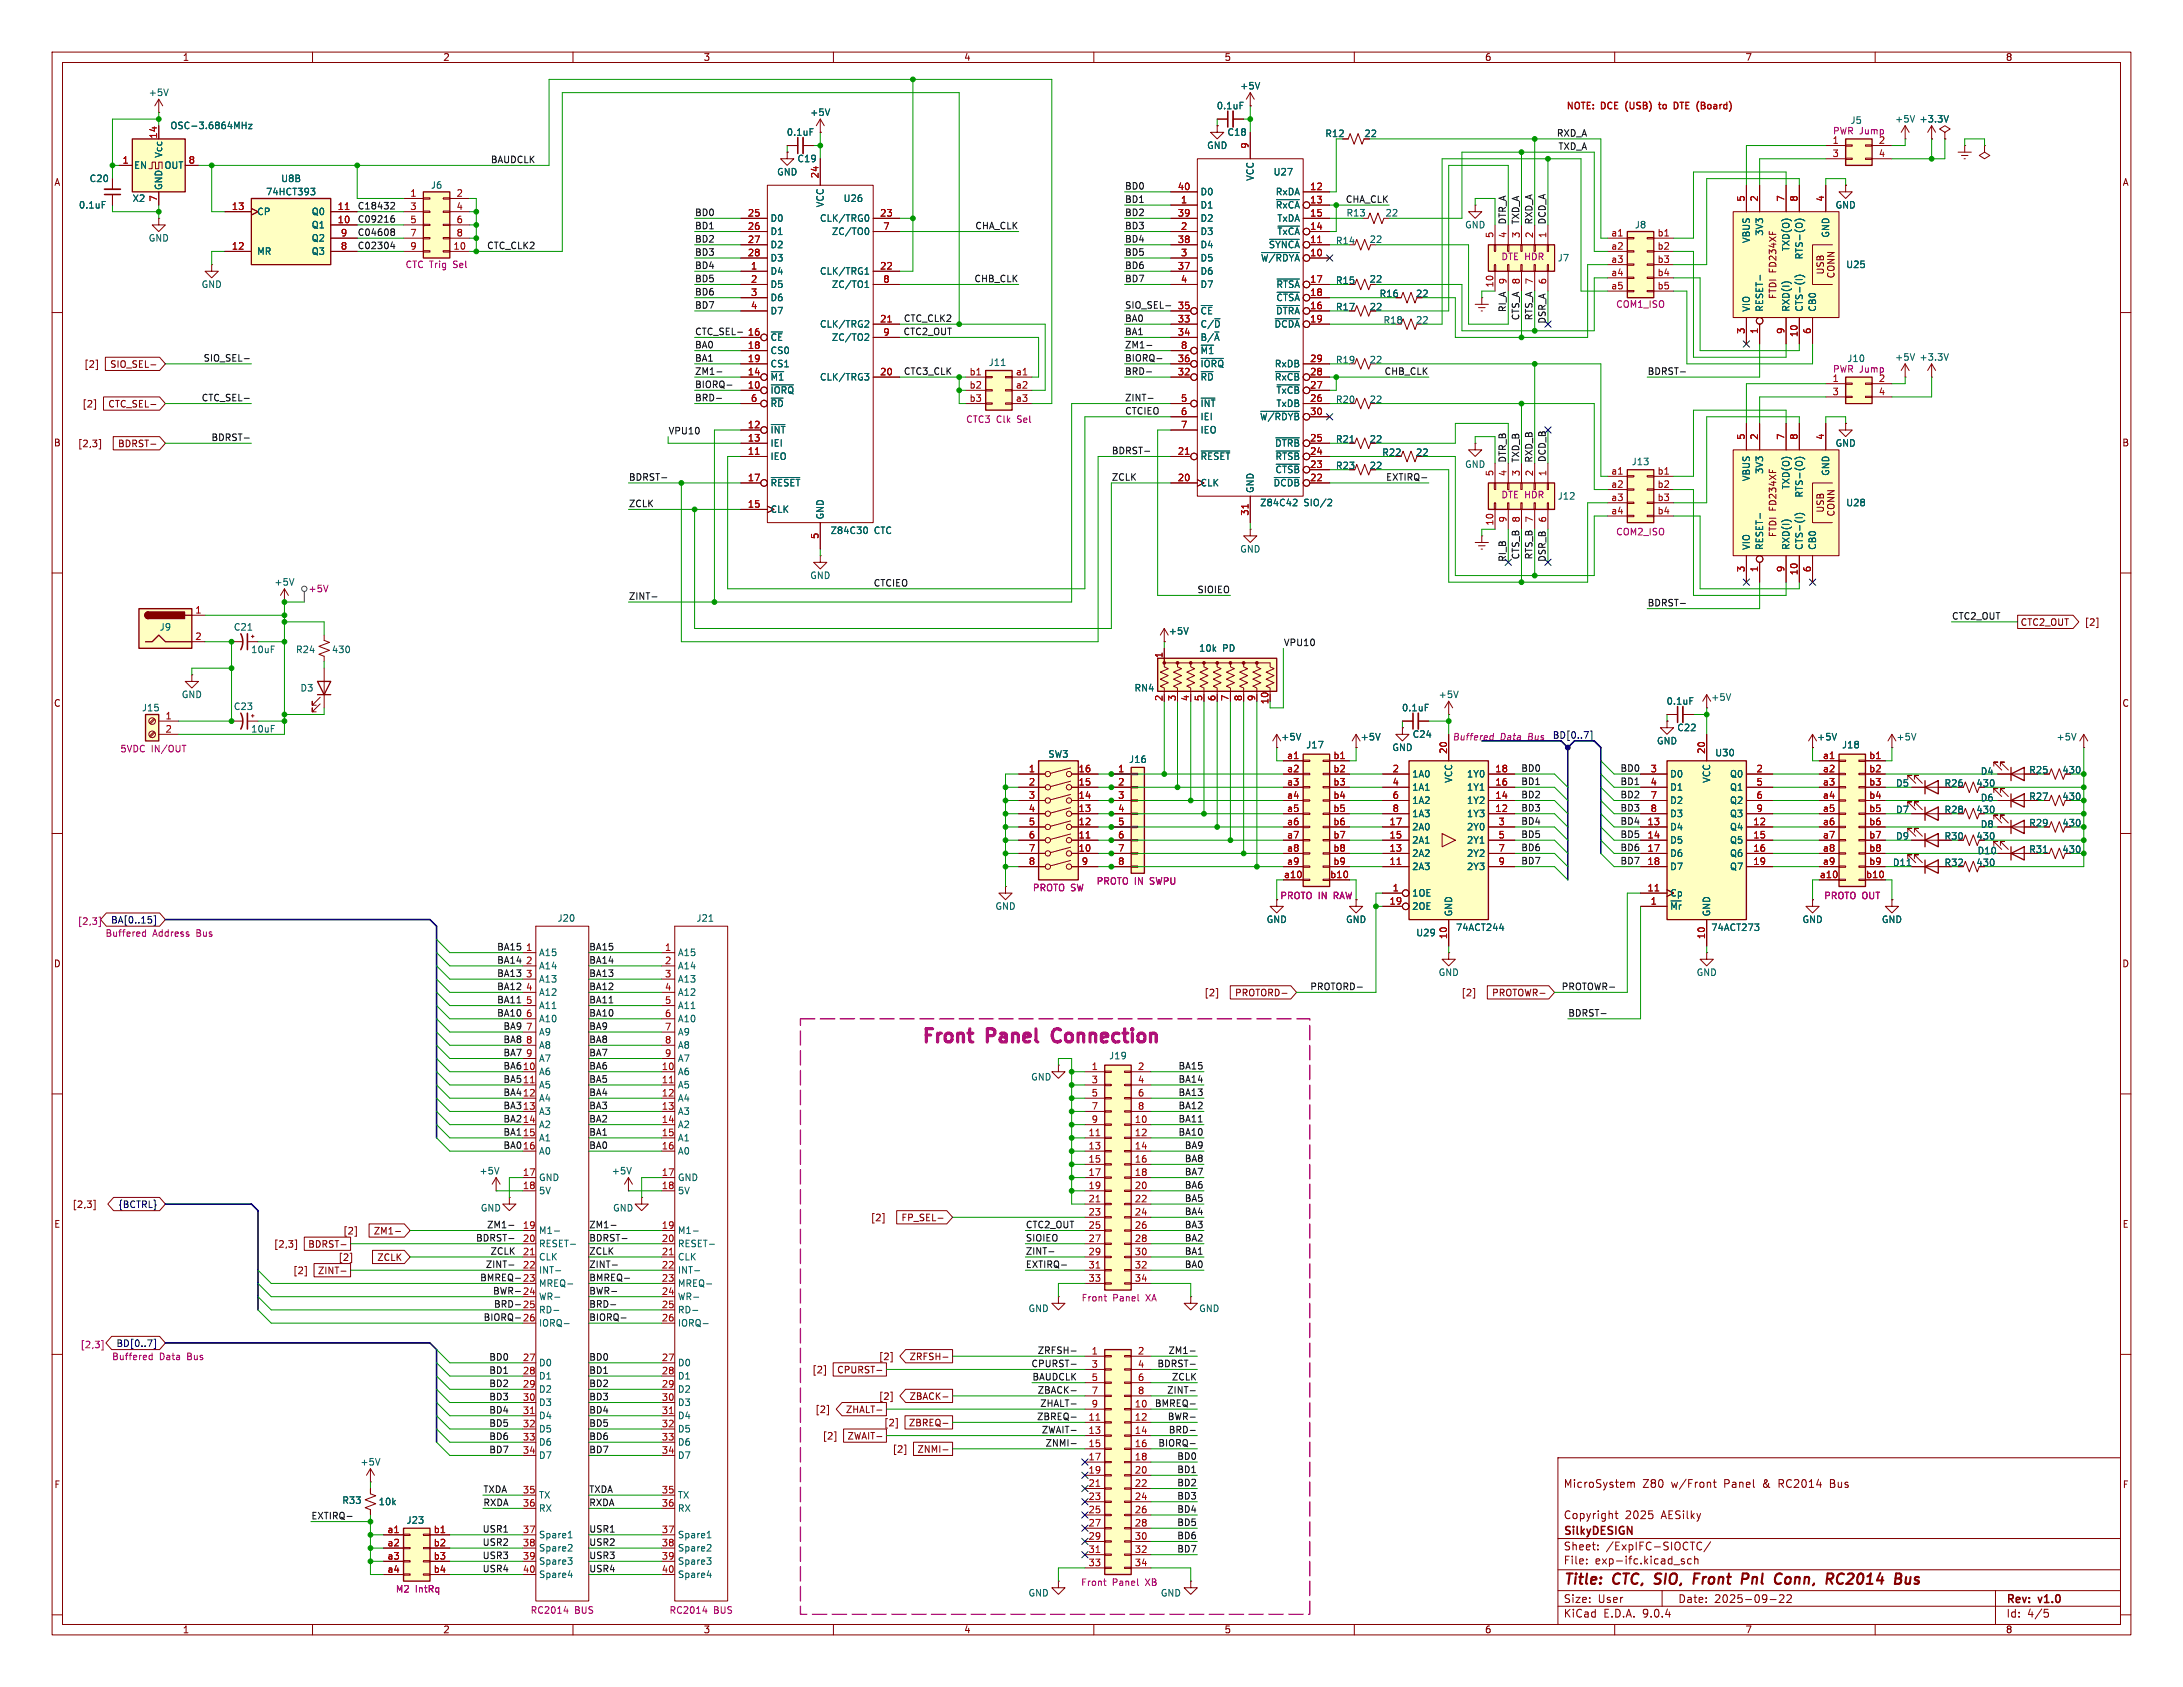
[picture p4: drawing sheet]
<svg xmlns="http://www.w3.org/2000/svg" width="419mm" height="324mm" viewBox="0 0 419 324" stroke-linecap="round" stroke-linejoin="round" font-family="sans-serif">
<defs><g id="words">
<g font-size="3.5" fill="#c200c2">
<text x="176.5" y="201.1">Front</text>
<text x="189.7" y="201.1">Panel</text>
<text x="203.6" y="201.1">Connection</text>
</g>
<g font-size="2.8" fill="#840000">
<text x="300.1" y="304.8">Title:</text>
<text x="309.8" y="304.8">CTC,</text>
<text x="318.6" y="304.8">SIO,</text>
<text x="326.8" y="304.8">Front</text>
<text x="336.8" y="304.8">Pnl</text>
<text x="344" y="304.8">Conn,</text>
<text x="354.7" y="304.8">RC2014</text>
</g>
<g font-size="2.1" fill="#840000">
<text x="300.1" y="285.8">MicroSystem</text>
<text x="315.3" y="285.8">Z80</text>
<text x="320.9" y="285.8">w/Front</text>
<text x="331.1" y="285.8">Panel</text>
<text x="338.7" y="285.8">&amp;</text>
<text x="341.9" y="285.8">RC2014</text>
<text x="351.9" y="285.8">Bus</text>
<text x="300.1" y="291.8">Copyright</text>
<text x="312" y="291.8">2025</text>
<text x="319" y="291.8">AESilky</text>
<text x="300.1" y="297.8">Sheet:</text>
<text x="300.1" y="295.1">SilkyDESIGN</text>
<text x="308.3" y="297.8">/ExpIFC-SIOCTC/</text>
<text x="300.1" y="300.5">File:</text>
<text x="306.2" y="300.5">exp-ifc.kicad_sch</text>
<text x="300.1" y="310.7">KiCad</text>
<text x="300.1" y="307.9">Size:</text>
<text x="306.8" y="307.9">User</text>
<text x="307.8" y="310.7">E.D.A.</text>
<text x="315.4" y="310.7">9.0.4</text>
<text x="322.1" y="307.9">Date:</text>
<text x="329.1" y="307.9">2025-09-22</text>
<text x="385.1" y="308.2">Rev:</text>
<text x="385.1" y="310.7">Id:</text>
<text x="389.2" y="310.7">4/5</text>
<text x="391.5" y="308.2">v1.0</text>
</g>
<g font-size="1.8" fill="#840000">
<text x="35" y="11.9">1</text>
<text x="85" y="11.9">2</text>
<text x="135" y="11.9">3</text>
<text x="185" y="11.9">4</text>
<text x="235" y="11.9">5</text>
<text x="285" y="11.9">6</text>
<text x="335" y="11.9">7</text>
<text x="385" y="11.9">8</text>
<text x="261.8" y="26.5">22</text>
<text x="10.3" y="35.9">A</text>
<text x="407.4" y="35.9">A</text>
<text x="256.4" y="54.7">R15</text>
<text x="256.4" y="59.8">R17</text>
<text x="262.8" y="54.5">22</text>
<text x="262.8" y="59.8">22</text>
<text x="271.7" y="57.3">22</text>
<text x="341.2" y="57.5" transform="rotate(-90 341.2 57.5)">FTDI FD234XF</text>
<text x="16.1" y="70.8">[2]</text>
<text x="21" y="70.8">SIO_SEL-</text>
<text x="15.7" y="78.4">[2]</text>
<text x="20.7" y="78.4">CTC_SEL-</text>
<text x="10.3" y="85.9">B</text>
<text x="14.9" y="86">[2,3]</text>
<text x="22.6" y="86">BDRST-</text>
<text x="262.8" y="85.2">22</text>
<text x="265.3" y="87.7">R22</text>
<text x="271.7" y="87.7">22</text>
<text x="407.4" y="85.9">B</text>
<text x="256.4" y="90.3">R23</text>
<text x="262.8" y="90.3">22</text>
<text x="341.2" y="103.2" transform="rotate(-90 341.2 103.2)">FTDI FD234XF</text>
<text x="387.8" y="120.3">CTC2_OUT</text>
<text x="400.1" y="120.3">[2]</text>
<text x="10.3" y="135.9">C</text>
<text x="407.4" y="135.9">C</text>
<text x="395.8" y="148.7">430</text>
<text x="373.2" y="151.2">R26</text>
<text x="379.3" y="151.2">430</text>
<text x="395.8" y="153.8">430</text>
<text x="373.2" y="161.4">R30</text>
<text x="373.2" y="156.3">R28</text>
<text x="379.3" y="161.4">430</text>
<text x="379.3" y="156.3">430</text>
<text x="395.8" y="158.9">430</text>
<text x="373.2" y="166.5">R32</text>
<text x="379.3" y="166.5">430</text>
<text x="395.8" y="163.9">430</text>
<text x="256.1" y="172.8">RAW</text>
<text x="10.3" y="185.9">D</text>
<text x="407.4" y="185.9">D</text>
<text x="231.1" y="191.5">[2]</text>
<text x="237" y="191.5">PROTORD-</text>
<text x="280.5" y="191.5">[2]</text>
<text x="286.4" y="191.5">PROTOWR-</text>
<text x="13.8" y="232.1">[2,3]</text>
<text x="10.3" y="235.9">E</text>
<text x="52.5" y="239.7">[2,3]</text>
<text x="59.1" y="239.7">BDRST-</text>
<text x="65.8" y="237.2">[2]</text>
<text x="71.7" y="237.2">ZM1-</text>
<text x="167.1" y="234.6">[2]</text>
<text x="173" y="234.6">FP_SEL-</text>
<text x="407.4" y="235.9">E</text>
<text x="56.2" y="244.8">[2]</text>
<text x="60.9" y="244.8">ZINT-</text>
<text x="64.9" y="242.3">[2]</text>
<text x="72.3" y="242.3">ZCLK</text>
<text x="155.8" y="263.8">[2]</text>
<text x="160.6" y="263.8">CPURST-</text>
<text x="168.6" y="261.3">[2]</text>
<text x="174.5" y="261.3">ZRFSH-</text>
<text x="168.6" y="268.9">[2]</text>
<text x="174.5" y="268.9">ZBACK-</text>
<text x="156.4" y="271.5">[2]</text>
<text x="162.3" y="271.5">ZHALT-</text>
<text x="169.6" y="274">[2]</text>
<text x="174.4" y="274">ZBREQ-</text>
<text x="157.8" y="276.5">[2]</text>
<text x="162.6" y="276.5">ZWAIT-</text>
<text x="171.3" y="279.1">[2]</text>
<text x="176" y="279.1">ZNMI-</text>
<text x="10.3" y="285.9">F</text>
<text x="407.4" y="285.9">F</text>
<text x="35" y="313.7">1</text>
<text x="85" y="313.7">2</text>
<text x="135" y="313.7">3</text>
<text x="185" y="313.7">4</text>
<text x="235" y="313.7">5</text>
<text x="285" y="313.7">6</text>
<text x="335" y="313.7">7</text>
<text x="385" y="313.7">8</text>
</g>
<g font-size="1.8" fill="#006464">
<text x="238" y="17.4">+5V</text>
<text x="28.4" y="18.6">+5V</text>
<text x="155.4" y="22.5">+5V</text>
<text x="233.5" y="21.2">0.1uF</text>
<text x="363.7" y="23.7">+5V</text>
<text x="368.4" y="23.7">+3.3V</text>
<text x="32.6" y="25">OSC-3.6864MHz</text>
<text x="150.9" y="26.3">0.1uF</text>
<text x="231.6" y="28.8">GND</text>
<text x="235.5" y="26.3">C18</text>
<text x="254.3" y="26.5">R12</text>
<text x="17.1" y="35.2">C20</text>
<text x="25.7" y="32.6">EN</text>
<text x="31.3" y="30.4" transform="rotate(-90 31.3 30.4)">Vcc</text>
<text x="31.5" y="32.6">OUT</text>
<text x="53.9" y="35.2">U8B</text>
<text x="149.1" y="33.9">GND</text>
<text x="153" y="31.3">C19</text>
<text x="240.9" y="34.8" transform="rotate(-90 240.9 34.8)">VCC</text>
<text x="244.4" y="33.9">U27</text>
<text x="15" y="40.2">0.1uF</text>
<text x="25.4" y="39">X2</text>
<text x="31.3" y="36.6" transform="rotate(-90 31.3 36.6)">GND</text>
<text x="49.3" y="41.5">CP</text>
<text x="51" y="37.7">74HCT393</text>
<text x="59.7" y="41.5">Q0</text>
<text x="82.6" y="36.4">J6</text>
<text x="158.3" y="39.9" transform="rotate(-90 158.3 39.9)">VCC</text>
<text x="161.9" y="39">U26</text>
<text x="230.4" y="37.7">D0</text>
<text x="230.4" y="40.2">D1</text>
<text x="244.8" y="37.7">RxDA</text>
<text x="244.8" y="40.2">~{RxCA}</text>
<text x="258.4" y="41.8">R13</text>
<text x="265.9" y="41.8">22</text>
<text x="352.3" y="40.2">GND</text>
<text x="28.4" y="46.6">GND</text>
<text x="59.7" y="44">Q1</text>
<text x="59.7" y="46.6">Q2</text>
<text x="147.8" y="42.8">D0</text>
<text x="147.8" y="45.3">D1</text>
<text x="147.8" y="47.9">D2</text>
<text x="157.3" y="42.8">CLK/TRG0</text>
<text x="159.6" y="45.3">ZC/TO0</text>
<text x="230.4" y="42.8">D2</text>
<text x="230.4" y="45.3">D3</text>
<text x="230.4" y="47.9">D4</text>
<text x="243.5" y="47.9">~{SYNCA}</text>
<text x="245.1" y="42.8">TxDA</text>
<text x="245.1" y="45.3">~{TxCA}</text>
<text x="256.4" y="47.1">R14</text>
<text x="262.8" y="46.8">22</text>
<text x="281.2" y="44">GND</text>
<text x="313.8" y="44">J8</text>
<text x="336.1" y="46.8" transform="rotate(-90 336.1 46.8)">VBUS</text>
<text x="338.7" y="45.4" transform="rotate(-90 338.7 45.4)">3V3</text>
<text x="351.4" y="45.7" transform="rotate(-90 351.4 45.7)">GND</text>
<text x="49.3" y="49.1">MR</text>
<text x="59.7" y="49.1">Q3</text>
<text x="147.8" y="50.4">D3</text>
<text x="147.8" y="52.9">D4</text>
<text x="157.3" y="52.9">CLK/TRG1</text>
<text x="230.4" y="50.4">D5</text>
<text x="230.4" y="52.9">D6</text>
<text x="242" y="50.4">~{W/RDYA}</text>
<text x="299" y="50.4">J7</text>
<text x="343.8" y="48.3" transform="rotate(-90 343.8 48.3)">TXD(O)</text>
<text x="346.3" y="49.9" transform="rotate(-90 346.3 49.9)">RTS-(O)</text>
<text x="354.3" y="51.7">U25</text>
<text x="38.6" y="55.5">GND</text>
<text x="147.8" y="55.5">D5</text>
<text x="147.8" y="58">D6</text>
<text x="159.6" y="55.5">ZC/TO1</text>
<text x="230.4" y="55.5">D7</text>
<text x="244.9" y="55.5">~{RTSA}</text>
<text x="244.9" y="58">~{CTSA}</text>
<text x="264.8" y="57.3">R16</text>
<text x="336.1" y="59.9" transform="rotate(-90 336.1 59.9)">VIO</text>
<text x="338.7" y="59.9" transform="rotate(-90 338.7 59.9)">RESET-</text>
<text x="343.8" y="59.9" transform="rotate(-90 343.8 59.9)">RXD(I)</text>
<text x="346.3" y="59.9" transform="rotate(-90 346.3 59.9)">CTS-(I)</text>
<text x="348.8" y="59.9" transform="rotate(-90 348.8 59.9)">CB0</text>
<text x="147.8" y="60.6">D7</text>
<text x="147.8" y="65.6">~{CE}</text>
<text x="157.3" y="63.1">CLK/TRG2</text>
<text x="159.6" y="65.6">ZC/TO2</text>
<text x="230.4" y="60.6">~{CE}</text>
<text x="230.4" y="63.1">C/~{D}</text>
<text x="230.4" y="65.6">B/~{A}</text>
<text x="244.6" y="63.1">~{DCDA}</text>
<text x="244.9" y="60.6">~{DTRA}</text>
<text x="265.5" y="62.3">R18</text>
<text x="271.7" y="62.3">22</text>
<text x="147.8" y="68.2">CS0</text>
<text x="147.8" y="70.7">CS1</text>
<text x="189.7" y="70.5">J11</text>
<text x="230.4" y="68.2">~{M1}</text>
<text x="230.4" y="70.7">~{IORQ}</text>
<text x="244.6" y="70.7">RxDB</text>
<text x="256.4" y="70">R19</text>
<text x="262.8" y="70">22</text>
<text x="363.7" y="69.4">+5V</text>
<text x="368.4" y="69.4">+3.3V</text>
<text x="147.8" y="73.3">~{M1}</text>
<text x="147.8" y="75.8">~{IORQ}</text>
<text x="157.3" y="73.3">CLK/TRG3</text>
<text x="230.4" y="73.3">~{RD}</text>
<text x="244.6" y="73.3">~{RxCB}</text>
<text x="244.9" y="75.8">~{TxCB}</text>
<text x="256.4" y="77.6">R20</text>
<text x="262.8" y="77.6">22</text>
<text x="147.8" y="78.3">~{RD}</text>
<text x="147.8" y="83.4">~{INT}</text>
<text x="230.4" y="78.3">~{INT}</text>
<text x="230.4" y="80.9">IEI</text>
<text x="230.4" y="83.4">IEO</text>
<text x="241.8" y="80.9">~{W/RDYB}</text>
<text x="244.9" y="78.3">TxDB</text>
<text x="147.8" y="86">IEI</text>
<text x="147.8" y="88.5">IEO</text>
<text x="230.4" y="88.5">~{RESET}</text>
<text x="244.7" y="86">~{DTRB}</text>
<text x="244.8" y="88.5">~{RTSB}</text>
<text x="256.4" y="85.2">R21</text>
<text x="313.2" y="89.5">J13</text>
<text x="352.3" y="86">GND</text>
<text x="147.8" y="93.6">~{RESET}</text>
<text x="230.4" y="93.6">CLK</text>
<text x="240.9" y="94.7" transform="rotate(-90 240.9 94.7)">GND</text>
<text x="244.4" y="93.6">~{DCDB}</text>
<text x="244.8" y="91">~{CTSB}</text>
<text x="281.2" y="90">GND</text>
<text x="336.1" y="92.5" transform="rotate(-90 336.1 92.5)">VBUS</text>
<text x="338.7" y="91.1" transform="rotate(-90 338.7 91.1)">3V3</text>
<text x="343.8" y="94.1" transform="rotate(-90 343.8 94.1)">TXD(O)</text>
<text x="346.3" y="95.6" transform="rotate(-90 346.3 95.6)">RTS-(O)</text>
<text x="351.4" y="91.4" transform="rotate(-90 351.4 91.4)">GND</text>
<text x="147.8" y="98.7">CLK</text>
<text x="158.3" y="99.8" transform="rotate(-90 158.3 99.8)">GND</text>
<text x="241.8" y="97.4">Z84C42</text>
<text x="250.3" y="97.4">SIO/2</text>
<text x="299" y="96.1">J12</text>
<text x="354.3" y="97.4">U28</text>
<text x="159.4" y="102.7">Z84C30</text>
<text x="167.8" y="102.7">CTC</text>
<text x="238" y="106.3">GND</text>
<text x="336.1" y="105.7" transform="rotate(-90 336.1 105.7)">VIO</text>
<text x="338.7" y="105.7" transform="rotate(-90 338.7 105.7)">RESET-</text>
<text x="343.8" y="105.7" transform="rotate(-90 343.8 105.7)">RXD(I)</text>
<text x="346.3" y="105.7" transform="rotate(-90 346.3 105.7)">CTS-(I)</text>
<text x="348.8" y="105.7" transform="rotate(-90 348.8 105.7)">CB0</text>
<text x="52.6" y="112.6">+5V</text>
<text x="155.4" y="111.4">GND</text>
<text x="30.6" y="121.3">J9</text>
<text x="44.8" y="121.3">C21</text>
<text x="48.1" y="125.6">10uF</text>
<text x="56.7" y="125.6">R24</text>
<text x="63.6" y="125.6">430</text>
<text x="224.3" y="122">+5V</text>
<text x="230.1" y="125.3">10k</text>
<text x="234.7" y="125.3">PD</text>
<text x="27.2" y="136.8">J15</text>
<text x="34.8" y="134.2">GND</text>
<text x="44.8" y="136.5">C23</text>
<text x="57.6" y="132.9">D3</text>
<text x="217.7" y="132.9">RN4</text>
<text x="269.1" y="136.8">0.1uF</text>
<text x="276.1" y="134.2">+5V</text>
<text x="319.9" y="135.5">0.1uF</text>
<text x="328.4" y="134.7">+5V</text>
<text x="48.1" y="140.8">10uF</text>
<text x="245.9" y="142.3">+5V</text>
<text x="250.7" y="143.9">J17</text>
<text x="261.1" y="142.3">+5V</text>
<text x="271.1" y="141.8">C24</text>
<text x="318" y="143.1">GND</text>
<text x="321.9" y="140.6">C22</text>
<text x="348.7" y="142.3">+5V</text>
<text x="353.6" y="143.9">J18</text>
<text x="364" y="142.3">+5V</text>
<text x="394.7" y="142.3">+5V</text>
<text x="201.2" y="145.6">SW3</text>
<text x="216.7" y="146.7">J16</text>
<text x="267.2" y="144.4">GND</text>
<text x="271" y="149.5">1A0</text>
<text x="281.5" y="149.5">1Y0</text>
<text x="320.5" y="149.5">D0</text>
<text x="329.2" y="145.4">U30</text>
<text x="332" y="149.5">Q0</text>
<text x="380.2" y="148.9">D4</text>
<text x="389.5" y="148.7">R25</text>
<text x="271" y="152">1A1</text>
<text x="271" y="154.5">1A2</text>
<text x="279" y="150.4" transform="rotate(-90 279 150.4)">VCC</text>
<text x="281.5" y="152">1Y1</text>
<text x="281.5" y="154.5">1Y2</text>
<text x="320.5" y="152">D1</text>
<text x="320.5" y="154.5">D2</text>
<text x="328.5" y="150.4" transform="rotate(-90 328.5 150.4)">VCC</text>
<text x="332" y="152">Q1</text>
<text x="332" y="154.5">Q2</text>
<text x="363.9" y="151.2">D5</text>
<text x="380.2" y="154">D6</text>
<text x="389.5" y="153.8">R27</text>
<text x="271" y="157.1">1A3</text>
<text x="271" y="159.6">2A0</text>
<text x="281.5" y="157.1">1Y3</text>
<text x="281.5" y="159.6">2Y0</text>
<text x="320.5" y="157.1">D3</text>
<text x="320.5" y="159.6">D4</text>
<text x="332" y="157.1">Q3</text>
<text x="332" y="159.6">Q4</text>
<text x="363.9" y="156.3">D7</text>
<text x="363.9" y="161.4">D9</text>
<text x="380.2" y="159.1">D8</text>
<text x="389.5" y="158.9">R29</text>
<text x="271" y="162.2">2A1</text>
<text x="271" y="164.7">2A2</text>
<text x="271" y="167.2">2A3</text>
<text x="281.5" y="162.2">2Y1</text>
<text x="281.5" y="164.7">2Y2</text>
<text x="281.5" y="167.2">2Y3</text>
<text x="320.5" y="162.2">D5</text>
<text x="320.5" y="164.7">D6</text>
<text x="320.5" y="167.2">D7</text>
<text x="332" y="162.2">Q5</text>
<text x="332" y="164.7">Q6</text>
<text x="332" y="167.2">Q7</text>
<text x="363.3" y="166.5">D11</text>
<text x="379.6" y="164.2">D10</text>
<text x="389.5" y="163.9">R31</text>
<text x="271" y="172.3">1OE</text>
<text x="320.5" y="172.3">Cp</text>
<text x="106.9" y="177.1">J20</text>
<text x="133.6" y="177.1">J21</text>
<text x="191" y="174.9">GND</text>
<text x="243.1" y="177.4">GND</text>
<text x="258.3" y="177.4">GND</text>
<text x="271" y="174.9">2OE</text>
<text x="271.8" y="179.9">U29</text>
<text x="279" y="176" transform="rotate(-90 279 176)">GND</text>
<text x="279.4" y="178.9">74ACT244</text>
<text x="320.5" y="174.9">~{Mr}</text>
<text x="328.4" y="178.9">74ACT273</text>
<text x="328.5" y="176" transform="rotate(-90 328.5 176)">GND</text>
<text x="345.9" y="177.4">GND</text>
<text x="361.2" y="177.4">GND</text>
<text x="103.4" y="183.7">A15</text>
<text x="130" y="183.7">A15</text>
<text x="103.4" y="186.3">A14</text>
<text x="103.4" y="188.8">A13</text>
<text x="103.4" y="191.4">A12</text>
<text x="130" y="186.3">A14</text>
<text x="130" y="188.8">A13</text>
<text x="130" y="191.4">A12</text>
<text x="276.1" y="187.6">GND</text>
<text x="325.6" y="187.6">GND</text>
<text x="103.4" y="193.9">A11</text>
<text x="103.4" y="196.4">A10</text>
<text x="130" y="193.9">A11</text>
<text x="130" y="196.4">A10</text>
<text x="103.4" y="199">A9</text>
<text x="103.4" y="201.5">A8</text>
<text x="130" y="199">A9</text>
<text x="130" y="201.5">A8</text>
<text x="212.8" y="203.6">J19</text>
<text x="103.4" y="204.1">A7</text>
<text x="103.4" y="206.6">A6</text>
<text x="103.4" y="209.1">A5</text>
<text x="130" y="204.1">A7</text>
<text x="130" y="206.6">A6</text>
<text x="130" y="209.1">A5</text>
<text x="197.9" y="207.6">GND</text>
<text x="103.4" y="211.7">A4</text>
<text x="103.4" y="214.2">A3</text>
<text x="130" y="211.7">A4</text>
<text x="130" y="214.2">A3</text>
<text x="103.4" y="216.8">A2</text>
<text x="103.4" y="219.3">A1</text>
<text x="103.4" y="221.8">A0</text>
<text x="130" y="216.8">A2</text>
<text x="130" y="219.3">A1</text>
<text x="130" y="221.8">A0</text>
<text x="91.9" y="225.7">+5V</text>
<text x="103.4" y="226.9">GND</text>
<text x="117.3" y="225.7">+5V</text>
<text x="130" y="226.9">GND</text>
<text x="92.2" y="232.8">GND</text>
<text x="103.4" y="229.5">5V</text>
<text x="117.6" y="232.8">GND</text>
<text x="130" y="229.5">5V</text>
<text x="103.4" y="237.1">M1-</text>
<text x="103.4" y="239.6">RESET-</text>
<text x="130" y="237.1">M1-</text>
<text x="130" y="239.6">RESET-</text>
<text x="103.4" y="242.2">CLK</text>
<text x="103.4" y="244.7">INT-</text>
<text x="130" y="242.2">CLK</text>
<text x="130" y="244.7">INT-</text>
<text x="103.4" y="247.2">MREQ-</text>
<text x="103.4" y="249.8">WR-</text>
<text x="130" y="247.2">MREQ-</text>
<text x="130" y="249.8">WR-</text>
<text x="103.4" y="252.3">RD-</text>
<text x="103.4" y="254.9">IORQ-</text>
<text x="130" y="252.3">RD-</text>
<text x="130" y="254.9">IORQ-</text>
<text x="197.4" y="252.1">GND</text>
<text x="230.1" y="252.1">GND</text>
<text x="103.4" y="262.5">D0</text>
<text x="130" y="262.5">D0</text>
<text x="103.4" y="265">D1</text>
<text x="103.4" y="267.6">D2</text>
<text x="130" y="265">D1</text>
<text x="130" y="267.6">D2</text>
<text x="103.4" y="270.1">D3</text>
<text x="103.4" y="272.6">D4</text>
<text x="103.4" y="275.2">D5</text>
<text x="130" y="270.1">D3</text>
<text x="130" y="272.6">D4</text>
<text x="130" y="275.2">D5</text>
<text x="69.1" y="281.5">+5V</text>
<text x="103.4" y="277.7">D6</text>
<text x="103.4" y="280.3">D7</text>
<text x="130" y="277.7">D6</text>
<text x="130" y="280.3">D7</text>
<text x="103.4" y="287.9">TX</text>
<text x="130" y="287.9">TX</text>
<text x="65.6" y="288.9">R33</text>
<text x="72.6" y="289.2">10k</text>
<text x="78" y="292.7">J23</text>
<text x="103.4" y="290.4">RX</text>
<text x="130" y="290.4">RX</text>
<text x="103.4" y="295.5">Spare1</text>
<text x="103.4" y="298">Spare2</text>
<text x="130" y="295.5">Spare1</text>
<text x="130" y="298">Spare2</text>
<text x="103.4" y="300.6">Spare3</text>
<text x="103.4" y="303.1">Spare4</text>
<text x="130" y="300.6">Spare3</text>
<text x="130" y="303.1">Spare4</text>
<text x="197.4" y="306.7">GND</text>
<text x="222.8" y="306.7">GND</text>
</g>
<g font-size="1.8" fill="#c20000">
<text x="300.5" y="21.3">NOTE:</text>
<text x="307.4" y="21.3">DCE</text>
<text x="312.6" y="21.3">(USB)</text>
<text x="319.6" y="21.3">to</text>
<text x="322.9" y="21.3">DTE</text>
<text x="327.8" y="21.3">(Board)</text>
</g>
<g font-size="1.8" fill="#840084">
<text x="355.2" y="24">J5</text>
<text x="351.8" y="26">PWR Jump</text>
<text x="77.8" y="51.7">CTC Trig</text>
<text x="87.1" y="51.7">Sel</text>
<text x="288.1" y="50.1">DTE HDR</text>
<text x="310.2" y="59.3">COM1_ISO</text>
<text x="351.8" y="71.7">PWR Jump</text>
<text x="354.6" y="69.7">J10</text>
<text x="185.4" y="81.4">CTC3</text>
<text x="191.3" y="81.4">Clk</text>
<text x="195.4" y="81.4">Sel</text>
<text x="288.1" y="95.9">DTE HDR</text>
<text x="310.2" y="103">COM2_ISO</text>
<text x="59.1" y="113.9">+5V</text>
<text x="278.8" y="142.3">Buffered</text>
<text x="288" y="142.3">Data</text>
<text x="293.4" y="142.3">Bus</text>
<text x="23" y="144.6">5VDC</text>
<text x="29" y="144.6">IN/OUT</text>
<text x="198.2" y="171.3">PROTO SW</text>
<text x="210.4" y="170">PROTO IN</text>
<text x="220.9" y="170">SWPU</text>
<text x="245.7" y="172.8">PROTO IN</text>
<text x="350.1" y="172.8">PROTO OUT</text>
<text x="14.8" y="177.7">[2,3]</text>
<text x="20.2" y="180">Buffered</text>
<text x="29.3" y="180">Address</text>
<text x="37.8" y="180">Bus</text>
<text x="207.6" y="250">Front</text>
<text x="213.6" y="250">Panel</text>
<text x="220.1" y="250">XA</text>
<text x="15.3" y="259">[2,3]</text>
<text x="21.4" y="261.3">Buffered</text>
<text x="30.6" y="261.3">Data</text>
<text x="36" y="261.3">Bus</text>
<text x="75.9" y="305.9">M2</text>
<text x="79.7" y="305.9">IntRq</text>
<text x="207.5" y="304.6">Front</text>
<text x="213.5" y="304.6">Panel</text>
<text x="220" y="304.6">XB</text>
<text x="101.8" y="310">RC2014</text>
<text x="110.3" y="310">BUS</text>
<text x="128.4" y="310">RC2014</text>
<text x="137" y="310">BUS</text>
</g>
<g font-size="1.8" fill="#a90000">
<text x="30.2" y="26.7" transform="rotate(-90 30.2 26.7)">14</text>
<text x="239.8" y="28.6" transform="rotate(-90 239.8 28.6)">9</text>
<text x="351.7" y="27.7">1</text>
<text x="360.6" y="27.7">2</text>
<text x="23.4" y="31.5">1</text>
<text x="36.1" y="31.5">8</text>
<text x="157.2" y="34.3" transform="rotate(-90 157.2 34.3)">24</text>
<text x="351.7" y="30.2">3</text>
<text x="360.6" y="30.2">4</text>
<text x="30.2" y="38.8" transform="rotate(-90 30.2 38.8)">7</text>
<text x="44.4" y="40.4">13</text>
<text x="64.7" y="40.4">11</text>
<text x="78.7" y="37.8">1</text>
<text x="78.7" y="40.4">3</text>
<text x="87.6" y="37.8">2</text>
<text x="87.6" y="40.4">4</text>
<text x="143.5" y="41.7">25</text>
<text x="168.9" y="41.7">23</text>
<text x="226" y="36.6">40</text>
<text x="226" y="41.7">39</text>
<text x="226.6" y="39.1">1</text>
<text x="251.4" y="36.6">12</text>
<text x="251.4" y="39.1">13</text>
<text x="251.4" y="41.7">15</text>
<text x="335" y="38.8" transform="rotate(-90 335 38.8)">5</text>
<text x="337.6" y="38.8" transform="rotate(-90 337.6 38.8)">2</text>
<text x="342.6" y="38.8" transform="rotate(-90 342.6 38.8)">7</text>
<text x="345.2" y="38.8" transform="rotate(-90 345.2 38.8)">8</text>
<text x="350.3" y="38.8" transform="rotate(-90 350.3 38.8)">4</text>
<text x="64.7" y="42.9">10</text>
<text x="65.3" y="45.5">9</text>
<text x="78.7" y="42.9">5</text>
<text x="78.7" y="45.5">7</text>
<text x="87.6" y="42.9">6</text>
<text x="87.6" y="45.5">8</text>
<text x="143.5" y="44.2">26</text>
<text x="143.5" y="46.7">27</text>
<text x="169.5" y="44.2">7</text>
<text x="226" y="46.7">38</text>
<text x="226.6" y="44.2">2</text>
<text x="251.4" y="44.2">14</text>
<text x="251.4" y="46.7">11</text>
<text x="286.8" y="45.8" transform="rotate(-90 286.8 45.8)">5</text>
<text x="289.3" y="45.8" transform="rotate(-90 289.3 45.8)">4</text>
<text x="291.8" y="45.8" transform="rotate(-90 291.8 45.8)">3</text>
<text x="294.4" y="45.8" transform="rotate(-90 294.4 45.8)">2</text>
<text x="296.9" y="45.8" transform="rotate(-90 296.9 45.8)">1</text>
<text x="309.2" y="45.5">a1</text>
<text x="318.1" y="45.5">b1</text>
<text x="44.4" y="48">12</text>
<text x="65.3" y="48">8</text>
<text x="78.7" y="48">9</text>
<text x="87" y="48">10</text>
<text x="143.5" y="49.3">28</text>
<text x="144.1" y="51.8">1</text>
<text x="168.9" y="51.8">22</text>
<text x="226" y="51.8">37</text>
<text x="226.6" y="49.3">3</text>
<text x="251.4" y="49.3">10</text>
<text x="309.2" y="48">a2</text>
<text x="309.2" y="50.5">a3</text>
<text x="309.2" y="53.1">a4</text>
<text x="318.1" y="48">b2</text>
<text x="318.1" y="50.5">b3</text>
<text x="318.1" y="53.1">b4</text>
<text x="144.1" y="54.4">2</text>
<text x="144.1" y="56.9">3</text>
<text x="144.1" y="59.4">4</text>
<text x="169.5" y="54.4">8</text>
<text x="226" y="59.4">35</text>
<text x="226.6" y="54.4">4</text>
<text x="251.4" y="54.4">17</text>
<text x="251.4" y="56.9">18</text>
<text x="251.4" y="59.4">16</text>
<text x="286.8" y="55.3" transform="rotate(-90 286.8 55.3)">10</text>
<text x="289.3" y="54.7" transform="rotate(-90 289.3 54.7)">9</text>
<text x="296.9" y="54.7" transform="rotate(-90 296.9 54.7)">6</text>
<text x="309.2" y="55.6">a5</text>
<text x="318.1" y="55.6">b5</text>
<text x="143.5" y="64.5">16</text>
<text x="168.9" y="62">21</text>
<text x="169.5" y="64.5">9</text>
<text x="226" y="62">33</text>
<text x="226" y="64.5">34</text>
<text x="251.4" y="62">19</text>
<text x="335" y="64.2" transform="rotate(-90 335 64.2)">3</text>
<text x="337.6" y="64.2" transform="rotate(-90 337.6 64.2)">1</text>
<text x="342.6" y="64.2" transform="rotate(-90 342.6 64.2)">9</text>
<text x="345.2" y="64.8" transform="rotate(-90 345.2 64.8)">10</text>
<text x="347.7" y="64.2" transform="rotate(-90 347.7 64.2)">6</text>
<text x="143.5" y="67.1">18</text>
<text x="143.5" y="69.6">19</text>
<text x="226" y="69.6">36</text>
<text x="226.6" y="67.1">8</text>
<text x="251.4" y="69.6">29</text>
<text x="143.5" y="72.1">14</text>
<text x="143.5" y="74.7">10</text>
<text x="144.1" y="77.2">6</text>
<text x="168.9" y="72.1">20</text>
<text x="186" y="72.1">b1</text>
<text x="186" y="74.7">b2</text>
<text x="186" y="77.2">b3</text>
<text x="194.9" y="72.1">a1</text>
<text x="194.9" y="74.7">a2</text>
<text x="194.9" y="77.2">a3</text>
<text x="226" y="72.1">32</text>
<text x="226.6" y="77.2">5</text>
<text x="251.4" y="72.1">28</text>
<text x="251.4" y="74.7">27</text>
<text x="251.4" y="77.2">26</text>
<text x="351.7" y="73.4">1</text>
<text x="351.7" y="75.9">3</text>
<text x="360.6" y="73.4">2</text>
<text x="360.6" y="75.9">4</text>
<text x="143.5" y="82.3">12</text>
<text x="226.6" y="79.8">6</text>
<text x="226.6" y="82.3">7</text>
<text x="251.4" y="79.8">30</text>
<text x="143.5" y="84.8">13</text>
<text x="143.5" y="87.4">11</text>
<text x="226" y="87.4">21</text>
<text x="251.4" y="84.8">25</text>
<text x="251.4" y="87.4">24</text>
<text x="251.4" y="89.9">23</text>
<text x="335" y="84.5" transform="rotate(-90 335 84.5)">5</text>
<text x="337.6" y="84.5" transform="rotate(-90 337.6 84.5)">2</text>
<text x="342.6" y="84.5" transform="rotate(-90 342.6 84.5)">7</text>
<text x="345.2" y="84.5" transform="rotate(-90 345.2 84.5)">8</text>
<text x="350.3" y="84.5" transform="rotate(-90 350.3 84.5)">4</text>
<text x="143.5" y="92.5">17</text>
<text x="226" y="92.5">20</text>
<text x="251.4" y="92.5">22</text>
<text x="286.8" y="91.5" transform="rotate(-90 286.8 91.5)">5</text>
<text x="289.3" y="91.5" transform="rotate(-90 289.3 91.5)">4</text>
<text x="291.8" y="91.5" transform="rotate(-90 291.8 91.5)">3</text>
<text x="294.4" y="91.5" transform="rotate(-90 294.4 91.5)">2</text>
<text x="296.9" y="91.5" transform="rotate(-90 296.9 91.5)">1</text>
<text x="309.2" y="91.2">a1</text>
<text x="309.2" y="93.7">a2</text>
<text x="318.1" y="91.2">b1</text>
<text x="318.1" y="93.7">b2</text>
<text x="143.5" y="97.5">15</text>
<text x="239.8" y="99.1" transform="rotate(-90 239.8 99.1)">31</text>
<text x="286.8" y="101" transform="rotate(-90 286.8 101)">10</text>
<text x="289.3" y="100.4" transform="rotate(-90 289.3 100.4)">9</text>
<text x="291.8" y="100.4" transform="rotate(-90 291.8 100.4)">8</text>
<text x="294.4" y="100.4" transform="rotate(-90 294.4 100.4)">7</text>
<text x="296.9" y="100.4" transform="rotate(-90 296.9 100.4)">6</text>
<text x="309.2" y="96.3">a3</text>
<text x="309.2" y="98.8">a4</text>
<text x="318.1" y="96.3">b3</text>
<text x="318.1" y="98.8">b4</text>
<text x="157.2" y="103.6" transform="rotate(-90 157.2 103.6)">5</text>
<text x="335" y="109.9" transform="rotate(-90 335 109.9)">3</text>
<text x="337.6" y="109.9" transform="rotate(-90 337.6 109.9)">1</text>
<text x="342.6" y="109.9" transform="rotate(-90 342.6 109.9)">9</text>
<text x="345.2" y="110.5" transform="rotate(-90 345.2 110.5)">10</text>
<text x="347.7" y="109.9" transform="rotate(-90 347.7 109.9)">6</text>
<text x="37.4" y="117.9">1</text>
<text x="37.4" y="122.9">2</text>
<text x="223.3" y="126.4" transform="rotate(-90 223.3 126.4)">1</text>
<text x="223.3" y="134.7" transform="rotate(-90 223.3 134.7)">2</text>
<text x="225.8" y="134.7" transform="rotate(-90 225.8 134.7)">3</text>
<text x="228.3" y="134.7" transform="rotate(-90 228.3 134.7)">4</text>
<text x="230.9" y="134.7" transform="rotate(-90 230.9 134.7)">5</text>
<text x="233.4" y="134.7" transform="rotate(-90 233.4 134.7)">6</text>
<text x="236" y="134.7" transform="rotate(-90 236 134.7)">7</text>
<text x="238.5" y="134.7" transform="rotate(-90 238.5 134.7)">8</text>
<text x="241" y="134.7" transform="rotate(-90 241 134.7)">9</text>
<text x="243.6" y="135.3" transform="rotate(-90 243.6 135.3)">10</text>
<text x="31.7" y="138.2">1</text>
<text x="31.7" y="140.7">2</text>
<text x="197.4" y="148.3">1</text>
<text x="207" y="148.3">16</text>
<text x="214.6" y="148.3">1</text>
<text x="247" y="145.8">a1</text>
<text x="247" y="148.3">a2</text>
<text x="255.9" y="145.8">b1</text>
<text x="255.9" y="148.3">b2</text>
<text x="267.3" y="148.3">2</text>
<text x="277.9" y="144.8" transform="rotate(-90 277.9 144.8)">20</text>
<text x="287" y="148.3">18</text>
<text x="316.8" y="148.3">3</text>
<text x="327.4" y="144.8" transform="rotate(-90 327.4 144.8)">20</text>
<text x="337.1" y="148.3">2</text>
<text x="349.9" y="145.8">a1</text>
<text x="349.9" y="148.3">a2</text>
<text x="358.8" y="145.8">b1</text>
<text x="358.8" y="148.3">b2</text>
<text x="197.4" y="150.9">2</text>
<text x="197.4" y="153.4">3</text>
<text x="197.4" y="156">4</text>
<text x="207" y="150.9">15</text>
<text x="207" y="153.4">14</text>
<text x="207" y="156">13</text>
<text x="214.6" y="150.9">2</text>
<text x="214.6" y="153.4">3</text>
<text x="214.6" y="156">4</text>
<text x="247" y="150.9">a3</text>
<text x="247" y="153.4">a4</text>
<text x="247" y="156">a5</text>
<text x="255.9" y="150.9">b3</text>
<text x="255.9" y="153.4">b4</text>
<text x="255.9" y="156">b5</text>
<text x="267.3" y="150.9">4</text>
<text x="267.3" y="153.4">6</text>
<text x="267.3" y="156">8</text>
<text x="287" y="150.9">16</text>
<text x="287" y="153.4">14</text>
<text x="287" y="156">12</text>
<text x="316.8" y="150.9">4</text>
<text x="316.8" y="153.4">7</text>
<text x="316.8" y="156">8</text>
<text x="337.1" y="150.9">5</text>
<text x="337.1" y="153.4">6</text>
<text x="337.1" y="156">9</text>
<text x="349.9" y="150.9">a3</text>
<text x="349.9" y="153.4">a4</text>
<text x="349.9" y="156">a5</text>
<text x="358.8" y="150.9">b3</text>
<text x="358.8" y="153.4">b4</text>
<text x="358.8" y="156">b5</text>
<text x="197.4" y="158.5">5</text>
<text x="197.4" y="161">6</text>
<text x="207" y="158.5">12</text>
<text x="207" y="161">11</text>
<text x="214.6" y="158.5">5</text>
<text x="214.6" y="161">6</text>
<text x="247" y="158.5">a6</text>
<text x="247" y="161">a7</text>
<text x="255.9" y="158.5">b6</text>
<text x="255.9" y="161">b7</text>
<text x="266.7" y="158.5">17</text>
<text x="266.7" y="161">15</text>
<text x="287.6" y="158.5">3</text>
<text x="287.6" y="161">5</text>
<text x="316.2" y="158.5">13</text>
<text x="316.2" y="161">14</text>
<text x="336.5" y="158.5">12</text>
<text x="336.5" y="161">15</text>
<text x="349.9" y="158.5">a6</text>
<text x="349.9" y="161">a7</text>
<text x="358.8" y="158.5">b6</text>
<text x="358.8" y="161">b7</text>
<text x="197.4" y="163.6">7</text>
<text x="197.4" y="166.1">8</text>
<text x="207" y="163.6">10</text>
<text x="207.6" y="166.1">9</text>
<text x="214.6" y="163.6">7</text>
<text x="214.6" y="166.1">8</text>
<text x="247" y="163.6">a8</text>
<text x="247" y="166.1">a9</text>
<text x="255.9" y="163.6">b8</text>
<text x="255.9" y="166.1">b9</text>
<text x="266.7" y="163.6">13</text>
<text x="266.7" y="166.1">11</text>
<text x="287.6" y="163.6">7</text>
<text x="287.6" y="166.1">9</text>
<text x="316.2" y="163.6">17</text>
<text x="316.2" y="166.1">18</text>
<text x="336.5" y="163.6">16</text>
<text x="336.5" y="166.1">19</text>
<text x="349.9" y="163.6">a8</text>
<text x="349.9" y="166.1">a9</text>
<text x="358.8" y="163.6">b8</text>
<text x="358.8" y="166.1">b9</text>
<text x="246.4" y="168.7">a10</text>
<text x="255.3" y="168.7">b10</text>
<text x="266.7" y="173.7">19</text>
<text x="267.3" y="171.2">1</text>
<text x="316.2" y="171.2">11</text>
<text x="316.8" y="173.7">1</text>
<text x="349.3" y="168.7">a10</text>
<text x="358.2" y="168.7">b10</text>
<text x="100.9" y="182.6">1</text>
<text x="100.9" y="185.2">2</text>
<text x="127.6" y="182.6">1</text>
<text x="127.6" y="185.2">2</text>
<text x="277.9" y="180.4" transform="rotate(-90 277.9 180.4)">10</text>
<text x="327.4" y="180.4" transform="rotate(-90 327.4 180.4)">10</text>
<text x="100.9" y="187.7">3</text>
<text x="100.9" y="190.2">4</text>
<text x="127.6" y="187.7">3</text>
<text x="127.6" y="190.2">4</text>
<text x="100.9" y="192.8">5</text>
<text x="100.9" y="195.3">6</text>
<text x="100.9" y="197.9">7</text>
<text x="127.6" y="192.8">5</text>
<text x="127.6" y="195.3">6</text>
<text x="127.6" y="197.9">7</text>
<text x="100.9" y="200.4">8</text>
<text x="100.9" y="202.9">9</text>
<text x="127.6" y="200.4">8</text>
<text x="127.6" y="202.9">9</text>
<text x="127" y="205.5">10</text>
<text x="127" y="208">11</text>
<text x="209.5" y="205.5">1</text>
<text x="209.5" y="208">3</text>
<text x="218.4" y="205.5">2</text>
<text x="218.4" y="208">4</text>
<text x="127" y="210.6">12</text>
<text x="127" y="213.1">13</text>
<text x="127" y="215.6">14</text>
<text x="209.5" y="210.6">5</text>
<text x="209.5" y="213.1">7</text>
<text x="209.5" y="215.6">9</text>
<text x="217.8" y="215.6">10</text>
<text x="218.4" y="210.6">6</text>
<text x="218.4" y="213.1">8</text>
<text x="100.3" y="218.2">15</text>
<text x="127" y="218.2">15</text>
<text x="127" y="220.7">16</text>
<text x="208.9" y="218.2">11</text>
<text x="208.9" y="220.7">13</text>
<text x="217.8" y="218.2">12</text>
<text x="217.8" y="220.7">14</text>
<text x="100.3" y="225.8">17</text>
<text x="127" y="225.8">17</text>
<text x="208.9" y="223.3">15</text>
<text x="208.9" y="225.8">17</text>
<text x="217.8" y="223.3">16</text>
<text x="217.8" y="225.8">18</text>
<text x="100.3" y="228.3">18</text>
<text x="127" y="228.3">18</text>
<text x="208.9" y="228.3">19</text>
<text x="208.9" y="230.9">21</text>
<text x="208.9" y="233.4">23</text>
<text x="217.8" y="228.3">20</text>
<text x="217.8" y="230.9">22</text>
<text x="217.8" y="233.4">24</text>
<text x="100.3" y="236">19</text>
<text x="100.3" y="238.5">20</text>
<text x="127" y="236">19</text>
<text x="127" y="238.5">20</text>
<text x="208.9" y="236">25</text>
<text x="208.9" y="238.5">27</text>
<text x="217.8" y="236">26</text>
<text x="217.8" y="238.5">28</text>
<text x="100.3" y="241">21</text>
<text x="100.3" y="243.6">22</text>
<text x="127" y="241">21</text>
<text x="127" y="243.6">22</text>
<text x="208.9" y="241">29</text>
<text x="208.9" y="243.6">31</text>
<text x="217.8" y="241">30</text>
<text x="217.8" y="243.6">32</text>
<text x="127" y="246.1">23</text>
<text x="127" y="248.7">24</text>
<text x="127" y="251.2">25</text>
<text x="208.9" y="246.1">33</text>
<text x="217.8" y="246.1">34</text>
<text x="100.3" y="253.7">26</text>
<text x="127" y="253.7">26</text>
<text x="100.3" y="261.4">27</text>
<text x="100.3" y="263.9">28</text>
<text x="127" y="261.4">27</text>
<text x="127" y="263.9">28</text>
<text x="209.5" y="260.1">1</text>
<text x="209.5" y="262.6">3</text>
<text x="218.4" y="260.1">2</text>
<text x="218.4" y="262.6">4</text>
<text x="100.3" y="266.4">29</text>
<text x="100.3" y="269">30</text>
<text x="127" y="266.4">29</text>
<text x="127" y="269">30</text>
<text x="209.5" y="265.2">5</text>
<text x="209.5" y="267.7">7</text>
<text x="218.4" y="265.2">6</text>
<text x="218.4" y="267.7">8</text>
<text x="100.3" y="271.5">31</text>
<text x="100.3" y="274.1">32</text>
<text x="127" y="271.5">31</text>
<text x="127" y="274.1">32</text>
<text x="208.9" y="272.8">11</text>
<text x="208.9" y="275.3">13</text>
<text x="209.5" y="270.3">9</text>
<text x="217.8" y="270.3">10</text>
<text x="217.8" y="272.8">12</text>
<text x="217.8" y="275.3">14</text>
<text x="100.3" y="276.6">33</text>
<text x="100.3" y="279.1">34</text>
<text x="127" y="276.6">33</text>
<text x="127" y="279.1">34</text>
<text x="208.9" y="277.9">15</text>
<text x="208.9" y="280.4">17</text>
<text x="217.8" y="277.9">16</text>
<text x="217.8" y="280.4">18</text>
<text x="100.3" y="286.8">35</text>
<text x="127" y="286.8">35</text>
<text x="208.9" y="283">19</text>
<text x="208.9" y="285.5">21</text>
<text x="217.8" y="283">20</text>
<text x="217.8" y="285.5">22</text>
<text x="100.3" y="289.3">36</text>
<text x="127" y="289.3">36</text>
<text x="208.9" y="288">23</text>
<text x="208.9" y="290.6">25</text>
<text x="208.9" y="293.1">27</text>
<text x="217.8" y="288">24</text>
<text x="217.8" y="290.6">26</text>
<text x="217.8" y="293.1">28</text>
<text x="74.3" y="294.4">a1</text>
<text x="74.3" y="296.9">a2</text>
<text x="74.3" y="299.5">a3</text>
<text x="83.2" y="294.4">b1</text>
<text x="83.2" y="296.9">b2</text>
<text x="83.2" y="299.5">b3</text>
<text x="100.3" y="294.4">37</text>
<text x="100.3" y="296.9">38</text>
<text x="100.3" y="299.5">39</text>
<text x="127" y="294.4">37</text>
<text x="127" y="296.9">38</text>
<text x="127" y="299.5">39</text>
<text x="208.9" y="295.7">29</text>
<text x="208.9" y="298.2">31</text>
<text x="217.8" y="295.7">30</text>
<text x="217.8" y="298.2">32</text>
<text x="74.3" y="302">a4</text>
<text x="83.2" y="302">b4</text>
<text x="100.3" y="302">40</text>
<text x="127" y="302">40</text>
<text x="208.9" y="300.7">33</text>
<text x="217.8" y="300.7">34</text>
</g>
<g font-size="1.8" fill="#0f0f0f">
<text x="298.8" y="26.3">RXD_A</text>
<text x="299.1" y="28.9">TXD_A</text>
<text x="94.1" y="31.4">BAUDCLK</text>
<text x="68.6" y="40.3">C18432</text>
<text x="133.3" y="41.6">BD0</text>
<text x="215.9" y="36.5">BD0</text>
<text x="215.9" y="41.6">BD2</text>
<text x="215.9" y="39">BD1</text>
<text x="258.3" y="39">CHA_CLK</text>
<text x="68.6" y="42.8">C09216</text>
<text x="68.6" y="45.4">C04608</text>
<text x="68.6" y="47.9">C02304</text>
<text x="93.4" y="47.9">CTC_CLK2</text>
<text x="133.3" y="46.6">BD2</text>
<text x="133.3" y="44.1">BD1</text>
<text x="187.2" y="44.1">CHA_CLK</text>
<text x="215.9" y="46.6">BD4</text>
<text x="215.9" y="44.1">BD3</text>
<text x="289.2" y="43.2" transform="rotate(-90 289.2 43.2)">DTR_A</text>
<text x="291.8" y="43.2" transform="rotate(-90 291.8 43.2)">TXD_A</text>
<text x="294.3" y="43.2" transform="rotate(-90 294.3 43.2)">RXD_A</text>
<text x="296.8" y="43.2" transform="rotate(-90 296.8 43.2)">DCD_A</text>
<text x="133.3" y="51.7">BD4</text>
<text x="133.3" y="49.2">BD3</text>
<text x="215.9" y="51.7">BD6</text>
<text x="215.9" y="49.2">BD5</text>
<text x="133.3" y="56.8">BD6</text>
<text x="133.3" y="54.3">BD5</text>
<text x="133.3" y="59.3">BD7</text>
<text x="187" y="54.3">CHB_CLK</text>
<text x="215.9" y="59.3">SIO_SEL-</text>
<text x="215.9" y="54.3">BD7</text>
<text x="133.3" y="64.4">CTC_SEL-</text>
<text x="173.4" y="64.4">CTC2_OUT</text>
<text x="173.4" y="61.9">CTC_CLK2</text>
<text x="215.9" y="61.9">BA0</text>
<text x="215.9" y="64.4">BA1</text>
<text x="289.2" y="60" transform="rotate(-90 289.2 60)">RI_A</text>
<text x="291.8" y="61.6" transform="rotate(-90 291.8 61.6)">CTS_A 8</text>
<text x="294.3" y="61.6" transform="rotate(-90 294.3 61.6)">RTS_A 7</text>
<text x="296.8" y="62.2" transform="rotate(-90 296.8 62.2)">DSR_A</text>
<text x="39" y="69.5">SIO_SEL-</text>
<text x="133.3" y="69.5">BA1</text>
<text x="133.3" y="67">BA0</text>
<text x="215.9" y="67">ZM1-</text>
<text x="215.9" y="69.5">BIORQ-</text>
<text x="38.6" y="77.1">CTC_SEL-</text>
<text x="133.3" y="74.6">BIORQ-</text>
<text x="133.3" y="77.1">BRD-</text>
<text x="133.3" y="72">ZM1-</text>
<text x="173.4" y="72">CTC3_CLK</text>
<text x="215.9" y="72">BRD-</text>
<text x="215.9" y="77.1">ZINT-</text>
<text x="265.7" y="72">CHB_CLK</text>
<text x="316.2" y="72">BDRST-</text>
<text x="128.3" y="83.5">VPU10</text>
<text x="215.9" y="79.7">CTCIEO</text>
<text x="40.5" y="84.7">BDRST-</text>
<text x="213.4" y="87.3">BDRST-</text>
<text x="289.2" y="88.9" transform="rotate(-90 289.2 88.9)">DTR_B</text>
<text x="291.8" y="88.9" transform="rotate(-90 291.8 88.9)">TXD_B</text>
<text x="294.3" y="88.9" transform="rotate(-90 294.3 88.9)">RXD_B</text>
<text x="296.8" y="88.8" transform="rotate(-90 296.8 88.8)">DCD_B</text>
<text x="120.6" y="92.4">BDRST-</text>
<text x="213.4" y="92.4">ZCLK</text>
<text x="266" y="92.4">EXTIRQ-</text>
<text x="120.6" y="97.4">ZCLK</text>
<text x="289.2" y="107.9" transform="rotate(-90 289.2 107.9)">RI_B</text>
<text x="291.8" y="107.5" transform="rotate(-90 291.8 107.5)">CTS_B</text>
<text x="294.3" y="107.5" transform="rotate(-90 294.3 107.5)">RTS_B</text>
<text x="296.8" y="107.9" transform="rotate(-90 296.8 107.9)">DSR_B</text>
<text x="167.6" y="112.7">CTCIEO</text>
<text x="229.8" y="114">SIOIEO</text>
<text x="120.6" y="115.2">ZINT-</text>
<text x="316.2" y="116.5">BDRST-</text>
<text x="374.6" y="119">CTC2_OUT</text>
<text x="246.4" y="124.1">VPU10</text>
<text x="292" y="148.2">BD0</text>
<text x="311" y="148.2">BD0</text>
<text x="292" y="155.9">BD3</text>
<text x="292" y="153.3">BD2</text>
<text x="292" y="150.8">BD1</text>
<text x="311" y="153.3">BD2</text>
<text x="311" y="150.8">BD1</text>
<text x="311" y="155.9">BD3</text>
<text x="292" y="160.9">BD5</text>
<text x="292" y="158.4">BD4</text>
<text x="311" y="160.9">BD5</text>
<text x="311" y="158.4">BD4</text>
<text x="292" y="163.5">BD6</text>
<text x="292" y="166">BD7</text>
<text x="311" y="166">BD7</text>
<text x="311" y="163.5">BD6</text>
<text x="95.3" y="185.1">BA14</text>
<text x="95.3" y="182.5">BA15</text>
<text x="113" y="185.1">BA14</text>
<text x="113" y="182.5">BA15</text>
<text x="95.3" y="187.6">BA13</text>
<text x="95.3" y="190.2">BA12</text>
<text x="113" y="190.2">BA12</text>
<text x="113" y="187.6">BA13</text>
<text x="251.5" y="190.2">PROTORD-</text>
<text x="299.7" y="190.2">PROTOWR-</text>
<text x="95.3" y="192.7">BA11</text>
<text x="95.3" y="195.2">BA10</text>
<text x="96.6" y="197.8">BA9</text>
<text x="113" y="192.7">BA11</text>
<text x="113" y="195.2">BA10</text>
<text x="113" y="197.8">BA9</text>
<text x="301" y="195.2">BDRST-</text>
<text x="96.6" y="200.3">BA8</text>
<text x="96.6" y="202.9">BA7</text>
<text x="113" y="200.3">BA8</text>
<text x="113" y="202.9">BA7</text>
<text x="96.6" y="207.9">BA5</text>
<text x="96.6" y="205.4">BA6</text>
<text x="100.3" y="205.5">10</text>
<text x="100.3" y="208">11</text>
<text x="113" y="207.9">BA5</text>
<text x="113" y="205.4">BA6</text>
<text x="226.2" y="205.4">BA15</text>
<text x="226.2" y="207.9">BA14</text>
<text x="96.6" y="215.6">BA2</text>
<text x="96.6" y="210.5">BA4</text>
<text x="96.6" y="213">BA3</text>
<text x="100.3" y="210.6">12</text>
<text x="100.3" y="213.1">13</text>
<text x="100.3" y="215.6">14</text>
<text x="113" y="210.5">BA4</text>
<text x="113" y="213">BA3</text>
<text x="113" y="215.6">BA2</text>
<text x="226.2" y="215.6">BA11</text>
<text x="226.2" y="213">BA12</text>
<text x="226.2" y="210.5">BA13</text>
<text x="96.6" y="220.6">BA0</text>
<text x="96.6" y="218.1">BA1</text>
<text x="100.3" y="220.7">16</text>
<text x="113" y="220.6">BA0</text>
<text x="113" y="218.1">BA1</text>
<text x="226.2" y="218.1">BA10</text>
<text x="227.4" y="220.6">BA9</text>
<text x="227.4" y="223.2">BA8</text>
<text x="227.4" y="225.7">BA7</text>
<text x="227.4" y="230.8">BA5</text>
<text x="227.4" y="228.3">BA6</text>
<text x="227.4" y="233.3">BA4</text>
<text x="91.3" y="238.4">BDRST-</text>
<text x="93.4" y="235.9">ZM1-</text>
<text x="113" y="238.4">BDRST-</text>
<text x="113" y="235.9">ZM1-</text>
<text x="196.8" y="235.9">CTC2_OUT</text>
<text x="196.8" y="238.4">SIOIEO</text>
<text x="227.4" y="238.4">BA2</text>
<text x="227.4" y="235.9">BA3</text>
<text x="93.2" y="243.5">ZINT-</text>
<text x="94.1" y="241">ZCLK</text>
<text x="113" y="241">ZCLK</text>
<text x="113" y="243.5">ZINT-</text>
<text x="196.8" y="241">ZINT-</text>
<text x="196.8" y="243.5">EXTIRQ-</text>
<text x="227.4" y="241">BA1</text>
<text x="227.4" y="243.5">BA0</text>
<text x="92.1" y="246">BMREQ- 23</text>
<text x="94.6" y="248.6">BWR- 24</text>
<text x="94.7" y="251.1">BRD- 25</text>
<text x="113" y="251.1">BRD-</text>
<text x="113" y="246">BMREQ-</text>
<text x="113" y="248.6">BWR-</text>
<text x="92.7" y="253.7">BIORQ-</text>
<text x="113" y="253.7">BIORQ-</text>
<text x="93.8" y="261.3">BD0</text>
<text x="93.8" y="263.8">BD1</text>
<text x="113" y="261.3">BD0</text>
<text x="113" y="263.8">BD1</text>
<text x="197.9" y="262.5">CPURST-</text>
<text x="199.1" y="260">ZRFSH-</text>
<text x="222.1" y="262.5">BDRST-</text>
<text x="224.2" y="260">ZM1-</text>
<text x="93.8" y="268.9">BD3</text>
<text x="93.8" y="266.4">BD2</text>
<text x="113" y="268.9">BD3</text>
<text x="113" y="266.4">BD2</text>
<text x="198.1" y="265.1">BAUDCLK</text>
<text x="199.1" y="267.6">ZBACK-</text>
<text x="224" y="267.6">ZINT-</text>
<text x="224.9" y="265.1">ZCLK</text>
<text x="93.8" y="274">BD5</text>
<text x="93.8" y="271.4">BD4</text>
<text x="113" y="274">BD5</text>
<text x="113" y="271.4">BD4</text>
<text x="199" y="272.7">ZBREQ-</text>
<text x="199.6" y="270.2">ZHALT-</text>
<text x="199.9" y="275.2">ZWAIT-</text>
<text x="221.6" y="270.2">BMREQ-</text>
<text x="224.1" y="272.7">BWR-</text>
<text x="224.3" y="275.2">BRD-</text>
<text x="93.8" y="276.5">BD6</text>
<text x="93.8" y="279.1">BD7</text>
<text x="113" y="279.1">BD7</text>
<text x="113" y="276.5">BD6</text>
<text x="200.6" y="277.8">ZNMI-</text>
<text x="222.3" y="277.8">BIORQ-</text>
<text x="225.9" y="280.3">BD0</text>
<text x="92.7" y="286.7">TXDA</text>
<text x="113" y="286.7">TXDA</text>
<text x="225.9" y="287.9">BD3</text>
<text x="225.9" y="282.9">BD1</text>
<text x="225.9" y="285.4">BD2</text>
<text x="59.7" y="291.8">EXTIRQ-</text>
<text x="92.7" y="289.2">RXDA</text>
<text x="113" y="289.2">RXDA</text>
<text x="225.9" y="290.5">BD4</text>
<text x="225.9" y="293">BD5</text>
<text x="92.6" y="296.8">USR2</text>
<text x="92.6" y="294.3">USR1</text>
<text x="92.6" y="299.4">USR3</text>
<text x="113" y="296.8">USR2</text>
<text x="113" y="294.3">USR1</text>
<text x="113" y="299.4">USR3</text>
<text x="225.9" y="295.6">BD6</text>
<text x="225.9" y="298.1">BD7</text>
<text x="92.6" y="301.9">USR4</text>
<text x="113" y="301.9">USR4</text>
</g>
<g font-size="1.8" fill="#000084">
<text x="298" y="141.9">BD[0..7]</text>
<text x="21.2" y="177.5">BA[0..15]</text>
<text x="22.6" y="232.1">{BCTRL}</text>
<text x="22.3" y="258.8">BD[0..7]</text>
</g>
</g></defs>
<g fill="none" stroke="#840000" stroke-width=".19">
<path d="M10 10h399.1v303.9h-399.1zM12 12h395.1v299.8h-395.1zM60 10v2M110 10v2M160 10v2M210 10v2M260 10v2M310 10v2M360 10v2M21.6 34.3v2M21.6 37.3v2.1M10 60h2"/>
<path d="M407.1 60h2M10 110h2M240 101.6v1.3h1.3l-1.3 1.2-1.2-1.2h1.2M240 101.6h.1M407.1 110h2M10 160h2M407.1 160h2M10 210h2M407.1 210h2M10 260h2M299.1 279.9h108v31.9h-108zM407.1 260h2"/>
<path d="M299.1 295.3h108M304.6 299.3v.2M306.8 297.4v.1M306.8 296.6v.2M310.1 290.5h.5M310.3 290v1.3l.3 .2M312.7 284.5l.4 .3M313.1 284.8l.2-.3 .4 .1 .1 .9M313.1 284.8v.7M316.6 290h.7M317.2 290.7l.1 .2-.1 .6M322.8 299.5l.6 .5-.2 .2h-.4"/>
<path d="M323.3 299.3l-.3-.1-.2 .3M324.7 299.3l-.4-.1-.3 .3 .1 .7h.6M325.3 299.4l.3-.2 .3 .1 .1 .9M325.3 298.7v1.5M325.8 296.9a.56 .56 0 0 0 .3 .6 .56 .56 0 0 0 .6-.1M326.7 296.2l-.4-.2a.63 .63 0 0 0-.5 .7M328.4 296l-1.3 1.9M328.9 284.5h.6M329.1 284v1.3l.4 .2M10 310h2M60 311.8v2.1M110 311.8v2.1"/>
<path d="M160 311.8v2.1M210 311.8v2.1M260 311.8v2.1M299.1 308.4h108M299.1 305.4h108M299.1 301.4h108M304.6 300.1v.1M310 311.8v2.1M319.1 305.4v3M339.8 307.1h1.2M341.6 306.3l.6-.2 .2 .2 .1 .3-.9 1h.9M343.1 306.3l.5-.2 .2 .2 .1 .3-.9 1h.9"/>
<path d="M360 311.8v2.1M383.1 305.4v6.4M392.5 308.9h.7M392.6 309.5h.4l.3 .3-.2 .6h-.5M407.1 310h2"/>
</g>
<path d="M317.6 304l.3 .1M317.9 302.2l-.1 .6M325.2 303h.7M326.3 302.1h-.9l-.3 2M334.6 302.1h.9a.58 .58 0 0 1-.3 1h-.7M343.5 302.7a.62 .62 0 0 0-.7 .4v.8a.52 .52 0 0 0 .7 .1M352.8 303.8a.67 .67 0 0 0 1 .1M354 302.2a.8 .8 0 0 0-.9-.1 .8 .8 0 0 0-.4 .8M366.7 303.9a.57 .57 0 0 1-.8 .1M366.8 302.7l-.2 1.4M368.4 302.8a.49 .49 0 0 0-.8 .3l.1 .2 .4 .1 .3 .3-.3 .4-.6-.1" fill="none" stroke="#840000" stroke-width=".4"/>
<path d="M20.1 37.3h3" fill="none" stroke="#840000" stroke-width=".3"/>
<path d="M20.1 36.3h3" fill="none" stroke="#840000" stroke-width=".33"/>
<path d="M19.6 38.7h.6" fill="none" stroke="#006464" stroke-width=".19"/>
<path d="M25.4 26.7h10.2v10.1h-10.2z" fill="#ffffc2"/>
<path d="M25.4 26.7h10.2v10.1h-10.2z" fill="none" stroke="#840000" stroke-width=".25"/>
<g fill="none" stroke="#840000" stroke-width=".19">
<path d="M30.5 19.1v2.5M30.5 19.1l-.8 1.2M30.5 19.1l.7 1.2M22.9 31.8h2.5M28.6 32.4h.6v-1.3h.6v1.3h.7v-1.3h.6v1.3M30.5 21.6h.1M30.5 24.1v2.6M30.5 36.8v2.6M35.6 31.8h2.5M44.4 138.4h2.1M47.5 138.4h2M48.3 137.4h.5"/>
<path d="M48.5 137.2v.5"/>
</g>
<path d="M32.3 17.1l-.4 1.3M46.5 24h.7M47.2 23.4v1.3M47.7 23.9h.7l-.7 .8h.7" fill="none" stroke="#006464" stroke-width=".19"/>
<path d="M46.2 136.9a3.2 3.2 0 0 1 0 3.1M47.5 136.9v3.1" fill="none" stroke="#840000" stroke-width=".3"/>
<path d="M27.9 137.2h2.6v5h-2.6z" fill="#ffffc2"/>
<path d="M27.9 137.2h2.6v5h-2.6z" fill="none" stroke="#840000" stroke-width=".25"/>
<g fill="none" stroke="#840000" stroke-width=".19">
<path d="M375.9 29.2h2.6M376.6 29.8h1.2M377.1 30.5h.2M377.2 27.9h.1M377.2 27.9v1.3M365.8 72.4h.1M365.8 69.9l-.8 1.2M365.8 69.9l.7 1.2M365.8 69.9v2.5M370.8 72.4h.1M370.8 69.9l-.7 1.2M370.8 69.9l.8 1.2"/>
<path d="M370.8 69.9v2.5M29.6 137.9l-.9 .9M29.7 138.1l-.8 .8M30.5 138.4h3.8M44.4 123.2h2.1M47.5 123.2h2M48.3 122.2h.5M48.5 121.9v.5M29.6 140.5l-.9 .8M29.7 140.6l-.8 .9M30.5 141h3.8"/>
<circle cx="29.2" cy="138.4" r=".63"/>
<circle cx="29.2" cy="141" r=".63"/>
</g>
<path d="M35 143.1h.7" fill="none" stroke="#840084" stroke-width=".19"/>
<path d="M367.6 67.9l-.4 1.3M374.1 67.9l-.5 1.3M47.6 121h.7" fill="none" stroke="#006464" stroke-width=".19"/>
<path d="M46.2 121.7a3.2 3.2 0 0 1 0 3M47.5 121.7v3" fill="none" stroke="#840000" stroke-width=".3"/>
<path d="M312.4 90.2h5.1v10.1h-5.1z" fill="#ffffc2"/>
<path d="M312.4 90.2h5.1v10.1h-5.1z" fill="none" stroke="#840000" stroke-width=".25"/>
<g fill="none" stroke="#840000" stroke-width=".19">
<path d="M308.6 91.4h3.8M308.6 94h3.8M308.6 96.5h3.8M308.6 99.1h3.8M312.4 91.3h1.3v.3h-1.3zM312.4 93.9h1.3v.2h-1.3zM312.4 96.4h1.3v.2h-1.3zM312.4 98.9h1.3v.3h-1.3zM316.2 91.3h1.3v.3h-1.3zM316.2 93.9h1.3v.2h-1.3zM316.2 96.4h1.3v.2h-1.3zM316.2 98.9h1.3v.3h-1.3z"/>
<path d="M317.5 91.4h3.8M317.5 94h3.8M317.5 96.5h3.8M317.5 99.1h3.8"/>
</g>
<path d="M285.7 92.7h12.7v5.1h-12.7z" fill="#ffffc2"/>
<path d="M285.7 92.7h12.7v5.1h-12.7z" fill="none" stroke="#840000" stroke-width=".25"/>
<g fill="none" stroke="#840000" stroke-width=".19">
<path d="M286.9 92.7h.2v1.3h-.2zM286.9 96.5h.2v1.3h-.2zM287 88.9v3.8M287 97.8v3.8M289.4 92.7h.3v1.3h-.3zM289.4 96.5h.3v1.3h-.3zM289.6 88.9v3.8M289.6 97.8v3.8M292 92.7h.2v1.3h-.2zM292 96.5h.2v1.3h-.2zM292.1 88.9v3.8M292.1 97.8v3.8"/>
<path d="M294.5 92.7h.3v1.3h-.3zM294.5 96.5h.3v1.3h-.3zM294.6 88.9v3.8M294.6 97.8v3.8M297.1 92.7h.2v1.3h-.2zM297.1 96.5h.2v1.3h-.2zM297.2 88.9v3.8M297.2 97.8v3.8"/>
</g>
<path d="M81.3 36.8h5.1v12.7h-5.1z" fill="#ffffc2"/>
<path d="M81.3 36.8h5.1v12.7h-5.1z" fill="none" stroke="#840000" stroke-width=".25"/>
<g fill="none" stroke="#840000" stroke-width=".19">
<path d="M240 17.8l-.7 1.3M240 17.8l.8 1.3M240 17.8v2.5M77.5 38.1h3.8M81.3 38h1.2v.2h-1.2zM85.1 38h1.3v.2h-1.3zM86.4 38.1h3.8M157.5 25.4h.1M157.5 22.9l-.8 1.2M157.5 22.9l.7 1.2M157.5 22.9v2.5M233.7 24.1v1.3h1.2l-1.2 1.3-1.3-1.3h1.3"/>
<path d="M233.7 24.1h.1M233.7 22.9h2M236.7 22.9h2.1M240 20.3h.1M370.8 26.7h.1M370.8 24.1l-.7 1.3M370.8 24.1l.8 1.3M370.8 24.1v2.6M373.4 25.4l1-.6-1-.7-1 .7 1 .6v1.3M373.4 26.7h.1M77.5 40.6h3.8M77.5 43.2h3.8"/>
<path d="M77.5 45.7h3.8M77.5 48.3h3.8M81.3 40.5h1.2v.3h-1.2zM81.3 43.1h1.2v.2h-1.2zM81.3 45.6h1.2v.2h-1.2zM81.3 48.1h1.2v.3h-1.2zM85.1 40.5h1.3v.3h-1.3zM85.1 43.1h1.3v.2h-1.3zM85.1 45.6h1.3v.2h-1.3zM85.1 48.1h1.3v.3h-1.3zM86.4 40.6h3.8M86.4 43.2h3.8"/>
<path d="M86.4 45.7h3.8M86.4 48.3h3.8M260.1 69.9l.4-1.1 .7 2.1 .8-2.1 .8 2.1 .3-1M260.1 77.5l.4-1 .7 2 .8-2 .8 2 .3-1M278.1 137.2h.1M278.1 134.6l-.7 1.3M278.1 134.6l.8 1.3M278.1 134.6v2.6"/>
</g>
<path d="M238.1 19.6h.6M241.8 15.8l-.4 1.3M159.3 20.9l-.4 1.3M374.1 22.2l-.5 1.2M279.9 132.7l-.4 1.2" fill="none" stroke="#006464" stroke-width=".19"/>
<path d="M235.7 21.3v3.1" fill="none" stroke="#840000" stroke-width=".3"/>
<path d="M236.7 21.3v3.1" fill="none" stroke="#840000" stroke-width=".33"/>
<path d="M285.7 47h12.7v5.1h-12.7z" fill="#ffffc2"/>
<path d="M285.7 47h12.7v5.1h-12.7z" fill="none" stroke="#840000" stroke-width=".25"/>
<g fill="none" stroke="#840000" stroke-width=".19">
<path d="M286.9 47h.2v1.3h-.2zM286.9 50.8h.2v1.3h-.2zM287 43.2v3.8M287 52.1v3.8M289.4 47h.3v1.3h-.3zM289.4 50.8h.3v1.3h-.3zM289.6 43.2v3.8M289.6 52.1v3.8M292 47h.2v1.3h-.2zM292 50.8h.2v1.3h-.2zM292.1 43.2v3.8M292.1 52.1v3.8"/>
<path d="M294.5 47h.3v1.3h-.3zM294.5 50.8h.3v1.3h-.3zM294.6 43.2v3.8M294.6 52.1v3.8M297.1 47h.2v1.3h-.2zM297.1 50.8h.2v1.3h-.2zM297.2 43.2v3.8M297.2 52.1v3.8M259.1 85.1h1l.4-1 .7 2 .8-2 .8 2 .3-1M260.1 90.2l.4-1 .7 2 .8-2 .8 2 .3-1M260.3 143.5h.1M260.3 141l-.7 1.2"/>
<path d="M260.3 141l.8 1.2M260.3 141v2.5"/>
</g>
<path d="M259.2 84.9h.7M265 140.8l-.5 1.3" fill="none" stroke="#006464" stroke-width=".19"/>
<path d="M270.5 146.1h15.2v30.4h-15.2z" fill="#ffffc2"/>
<g fill="none" stroke="#840000" stroke-width=".19">
<path d="M40.6 50.8v1.3h1.3l-1.3 1.2-1.2-1.2h1.2M40.6 50.8h.1M269.2 139.7v1.3h1.3l-1.3 1.2-1.2-1.2h1.2M269.2 139.7h.1M269.2 138.4h2.1M272.3 138.4h2M265.4 148.6h5.1M265.4 151.1h5.1M265.4 153.7h5.1M265.4 156.2h5.1M265.4 158.8h5.1M278.1 141v5.1"/>
<path d="M285.7 148.6h5.1M285.7 151.1h5.1M285.7 153.7h5.1M285.7 156.2h5.1M285.7 158.8h5.1M102.9 177.8h10.1v129.5h-10.1zM129.5 177.8h10.2v129.5h-10.2zM265.4 161.3h5.1M265.4 163.8h5.1M265.4 166.4h5.1M265.4 171.5h3.8M265.4 174h3.8"/>
<path d="M276.9 160l2.5 1.3-2.5 1.3zM278.1 176.5v5.1M285.7 161.3h5.1M285.7 163.8h5.1M285.7 166.4h5.1M100.3 182.9h2.6M100.3 185.4h2.6M100.3 188h2.6M100.3 190.5h2.6M100.3 193h2.6M100.3 195.6h2.6M100.3 198.1h2.6"/>
<path d="M127 182.9h2.5M127 185.4h2.5M127 188h2.5M127 190.5h2.5M127 193h2.5M127 195.6h2.5M127 198.1h2.5M100.3 200.7h2.6M100.3 203.2h2.6M100.3 205.7h2.6M100.3 208.3h2.6M100.3 210.8h2.6"/>
<path d="M100.3 213.4h2.6M100.3 215.9h2.6M100.3 218.4h2.6M127 200.7h2.5M127 203.2h2.5M127 205.7h2.5M127 208.3h2.5M127 210.8h2.5M127 213.4h2.5M127 215.9h2.5M127 218.4h2.5M95.2 228.6h.1"/>
<path d="M95.2 226.1l-.7 1.2M95.2 226.1l.8 1.2M95.2 226.1v2.5M97.8 229.9v1.2h1.3l-1.3 1.3-1.3-1.3h1.3M97.8 229.9h.1M100.3 221h2.6M100.3 226.1h2.6M100.3 228.6h2.6M100.3 236.2h2.6M100.3 238.8h2.6M120.6 228.6h.1M120.6 226.1l-.7 1.2"/>
<path d="M120.6 226.1l.8 1.2M120.6 226.1v2.5M123.2 229.9v1.2h1.3l-1.3 1.3-1.3-1.3h1.3M123.2 229.9h.1M127 221h2.5M127 226.1h2.5M127 228.6h2.5M127 236.2h2.5M127 238.8h2.5M100.3 241.3h2.6M100.3 243.8h2.6M100.3 246.4h2.6"/>
<path d="M100.3 248.9h2.6M100.3 251.5h2.6M100.3 254h2.6M127 241.3h2.5M127 243.8h2.5M127 246.4h2.5M127 248.9h2.5M127 251.5h2.5M127 254h2.5M228.6 248.9v1.3h1.3l-1.3 1.3-1.3-1.3h1.3M228.6 248.9h.1M100.3 261.6h2.6"/>
<path d="M100.3 264.2h2.6M100.3 266.7h2.6M100.3 269.2h2.6M100.3 271.8h2.6M100.3 274.3h2.6M100.3 276.9h2.6M100.3 279.4h2.6M127 261.6h2.5M127 264.2h2.5M127 266.7h2.5M127 269.2h2.5M127 271.8h2.5"/>
<path d="M127 274.3h2.5M127 276.9h2.5M127 279.4h2.5M100.3 287h2.6M100.3 289.6h2.6M100.3 294.6h2.6M100.3 297.2h2.6M100.3 299.7h2.6M127 287h2.5M127 289.6h2.5M127 294.6h2.5M127 297.2h2.5"/>
<path d="M127 299.7h2.5M100.3 302.3h2.6M127 302.3h2.5"/>
<circle cx="269.9" cy="171.4" r=".63"/>
<circle cx="269.9" cy="174" r=".63"/>
</g>
<path d="M270.5 146.1h15.2v30.4h-15.2z" fill="none" stroke="#840000" stroke-width=".25"/>
<path d="M268.2 166h.7M101.8 207.9h.8M128.5 207.9h.7M101.8 240.9h.8M128.5 240.9h.7M101.8 271.4h.8M128.5 271.4h.7" fill="none" stroke="#a90000" stroke-width=".19"/>
<g fill="none" stroke="#006464" stroke-width=".19">
<path d="M273.6 135.2h.6M136.1 176.9h.8M287.9 178.2h.8M288.5 177.8v.8M95.8 224.1l-.4 1.3M106.4 236.3h1M109.5 238.9h1M121.2 224.1l-.4 1.3M133.1 236.3h1M136.2 238.9h1M106.3 251.6h1M106.5 249h1"/>
<path d="M106.7 243.9h1M108.3 254.1h1M109 246.5h.9M133 251.6h1M133.2 249h.9M133.4 243.9h.9M135 254.1h1M135.7 246.5h.9M109 299h.8l-.4 .5M109.1 295.2h.7M109.3 294.1l.2-.2v1.3M109.6 296.5l.2 .2v.3l-.8 .8h.8"/>
<path d="M109.6 299.5l.2 .3v.3l-.2 .2M135.7 299h.8l-.4 .5M135.8 295.2h.7M136 294.1l.1-.2v1.3M136.3 296.5l.2 .2-.1 .3-.7 .8h.8M136.3 299.5l.2 .3v.3l-.2 .2M109.1 302.4h.8M109.7 302v.8M135.8 302.4h.8M136.4 302v.8"/>
</g>
<path d="M271.3 136.9v3.1" fill="none" stroke="#840000" stroke-width=".3"/>
<path d="M272.3 136.9v3.1" fill="none" stroke="#840000" stroke-width=".33"/>
<path d="M108.3 309.3h.8M108.9 308.9v.8M135 309.3h.7M135.6 308.9v.8" fill="none" stroke="#840084" stroke-width=".19"/>
<path d="M212.1 204.5h5.1v43.2h-5.1z" fill="#ffffc2"/>
<path d="M212.1 204.5h5.1v43.2h-5.1z" fill="none" stroke="#840000" stroke-width=".25"/>
<g fill="none" stroke="#840000" stroke-width=".19">
<path d="M224.8 36.8h5.1M224.8 39.4h5.1M229.9 30.5h20.3v64.8h-20.3zM240 25.4v5.1M250.2 36.8h5.1M251.5 39.4h3.8M224.8 41.9h5.1M224.8 44.5h5.1M224.8 47h5.1M224.8 49.5h5.1M224.8 52.1h5.1M224.8 54.6h5.1"/>
<path d="M224.8 59.7h3.8M250.2 41.9h5.1M251.5 44.5h3.8M251.5 47h3.8M251.5 49.5h3.8M251.5 54.6h3.8M251.5 59.7h3.8M251.5 57.2h3.8M224.8 62.2h5.1M224.8 64.8h5.1M224.8 67.3h3.8M224.8 69.9h3.8"/>
<path d="M224.8 72.4h3.8M224.8 77.5h3.8M250.2 69.9h5.1M250.2 77.5h5.1M251.5 62.2h3.8M251.5 72.4h3.8M251.5 74.9h3.8M224.8 80h5.1M224.8 82.6h5.1M224.8 87.6h3.8M224.8 92.7h5.1M240 95.3v5"/>
<path d="M251.5 80h3.8M251.5 87.6h3.8M251.5 92.7h3.8M251.5 85.1h3.8M251.5 90.2h3.8M354.3 81.3v1.3h1.3l-1.3 1.2-1.2-1.2h1.2M354.3 81.3h.1M208.3 205.7h3.8M208.3 208.3h3.8M208.3 210.8h3.8M208.3 213.4h3.8M208.3 215.9h3.8"/>
<path d="M208.3 218.4h3.8M212.1 205.6h1.3v.3h-1.3zM212.1 208.2h1.3v.2h-1.3zM212.1 210.7h1.3v.2h-1.3zM212.1 213.2h1.3v.3h-1.3zM212.1 215.8h1.3v.2h-1.3zM212.1 218.3h1.3v.3h-1.3zM215.9 205.6h1.3v.3h-1.3zM215.9 208.2h1.3v.2h-1.3zM215.9 210.7h1.3v.2h-1.3zM215.9 213.2h1.3v.3h-1.3zM215.9 215.8h1.3v.2h-1.3z"/>
<path d="M215.9 218.3h1.3v.3h-1.3zM217.2 205.7h3.8M217.2 208.3h3.8M217.2 210.8h3.8M217.2 213.4h3.8M217.2 215.9h3.8M217.2 218.4h3.8M208.3 221h3.8M208.3 223.5h3.8M208.3 226.1h3.8M208.3 228.6h3.8M208.3 231.1h3.8"/>
<path d="M208.3 233.7h3.8M208.3 236.2h3.8M208.3 238.8h3.8M212.1 220.9h1.3v.2h-1.3zM212.1 223.4h1.3v.2h-1.3zM212.1 225.9h1.3v.3h-1.3zM212.1 228.5h1.3v.2h-1.3zM212.1 231h1.3v.3h-1.3zM212.1 233.6h1.3v.2h-1.3zM212.1 236.1h1.3v.2h-1.3zM212.1 238.6h1.3v.3h-1.3zM215.9 220.9h1.3v.2h-1.3z"/>
<path d="M215.9 223.4h1.3v.2h-1.3zM215.9 225.9h1.3v.3h-1.3zM215.9 228.5h1.3v.2h-1.3zM215.9 231h1.3v.3h-1.3zM215.9 233.6h1.3v.2h-1.3zM215.9 236.1h1.3v.2h-1.3zM215.9 238.6h1.3v.3h-1.3zM217.2 221h3.8M217.2 223.5h3.8M217.2 226.1h3.8M217.2 228.6h3.8M217.2 231.1h3.8"/>
<path d="M217.2 233.7h3.8M217.2 236.2h3.8M217.2 238.8h3.8M208.3 241.3h3.8M208.3 243.8h3.8M208.3 246.4h3.8M212.1 241.2h1.3v.2h-1.3zM212.1 243.7h1.3v.3h-1.3zM212.1 246.3h1.3v.2h-1.3zM215.9 241.2h1.3v.2h-1.3zM215.9 243.7h1.3v.3h-1.3zM215.9 246.3h1.3v.2h-1.3z"/>
<path d="M217.2 241.3h3.8M217.2 243.8h3.8M217.2 246.4h3.8M71.1 285.8v1l1 .3-2 .8 2 .8-2 .7 1 .4v1"/>
<circle cx="229.2" cy="59.7" r=".63"/>
<circle cx="229.2" cy="77.5" r=".63"/>
<circle cx="229.2" cy="72.4" r=".63"/>
<circle cx="229.2" cy="69.8" r=".63"/>
<circle cx="229.2" cy="67.3" r=".63"/>
<circle cx="229.2" cy="87.6" r=".63"/>
</g>
<path d="M253 46.6h.7M227.6 87.2h.7M239.6 96.8v.7M210.4 218h.8M210.4 230.7h.8M210.4 243.4h.8" fill="none" stroke="#a90000" stroke-width=".19"/>
<path d="M212 248.9h.4M212.2 249.7l.2 .1M218.5 249.7l.2 .1" fill="none" stroke="#840084" stroke-width=".19"/>
<g fill="none" stroke="#006464" stroke-width=".19">
<path d="M245.1 38.3h4.4M242.2 48.5h7.3M243.7 45.9h5.8M245.1 58.6h4.4M245.2 53.6h4.3M245.2 56.1h4.3M245.4 43.4h4.1M230.6 68.8h4.3M230.6 76.4h2.7M242 79h7.5M244.8 61.2h4.7M244.9 71.3h4.6"/>
<path d="M245.2 73.9h4.3M230.6 86.6h5.5M244.6 91.7h4.9M244.9 84h4.6M245 86.6h4.5M245 89.1h4.5M248.5 95.8l.4 .1 .1 .3-.8 .9h.8M255.1 95.8l.4 .1 .2 .3-.8 .9h.8"/>
</g>
<path d="M332.7 86.4h20.4v20.3h-20.4z" fill="#ffffc2"/>
<g fill="none" stroke="#840000" stroke-width=".19">
<path d="M260.1 47l.4-1 .7 2 .8-2 .8 2 .3-1M261.6 41.9h1l.4-1 .8 2 .7-2 .8 2 .4-1M332.7 86.4h20.4v20.3h-20.4zM335.3 81.3v5.1M337.8 81.3v5.1M342.9 81.3v5.1M345.4 81.3v5.1M348.8 97.4h1l.3 .2-.1 .4-.2 .1h-1M348.9 95l.3-.1 .2 .3 .1-.3h.3l.3 .2v.5h-1.3zM348.9 96.1l-.1 .5 .1 .2h.4l.2-.6 .3-.1 .3 .3-.1 .5M349.4 95.2v.4M350.5 81.3v5.1"/>
<path d="M350.9 94.2h1.2l-1.2 .7h1.2M350.9 95.5h1.2l-1.2 .7h1.2M350.9 97a.81 .81 0 0 1 1.2 .1 .43 .43 0 0 1-.4 .5h-.4a.42 .42 0 0 1-.4-.2 .42 .42 0 0 1 0-.4zM351 98.1a.6 .6 0 0 0 .4 .9 .6 .6 0 0 0 .7-.6l-.1-.3M351.8 92.7h-3.8v7.6h3.8M335.3 106.7v5.1M337.8 108v3.8M342.9 106.7v5.1M345.4 106.7v5.1M348 106.7v5.1"/>
<circle cx="337.8" cy="107.3" r=".63"/>
</g>
<path d="M337.9 98.5v1M344.6 98.9a1.46 1.46 0 0 1 1.9 0M344.6 88.1a1.47 1.47 0 0 1 1.9 0" fill="none" stroke="#006464" stroke-width=".19"/>
<path d="M312.4 44.5h5.1v12.7h-5.1z" fill="#ffffc2"/>
<path d="M312.4 44.5h5.1v12.7h-5.1z" fill="none" stroke="#840000" stroke-width=".25"/>
<g fill="none" stroke="#840000" stroke-width=".19">
<path d="M283.2 39.4v1.2h1.3l-1.3 1.3-1.3-1.3h1.3M283.2 39.4h.1M30.5 41.9v1.3h1.2l-1.2 1.3-1.3-1.3h1.3M30.5 41.9h.1M260.1 54.6l.4-1 .7 2 .8-2 .8 2 .3-1M260.1 59.7l.4-1 .7 2 .8-2 .8 2 .3-1M268 57.2h1l.4-1.1 .7 2.1 .8-2.1 .8 2.1 .3-1M283.2 58.4h2.5M283.8 59.1h1.3M284.4 59.7h.2M284.5 57.2h.1M284.5 57.2v1.2"/>
<path d="M308.6 45.7h3.8M308.6 48.3h3.8M308.6 50.8h3.8M308.6 53.3h3.8M308.6 55.9h3.8M312.4 45.6h1.3v.2h-1.3zM312.4 48.1h1.3v.3h-1.3zM312.4 50.7h1.3v.2h-1.3zM312.4 53.2h1.3v.3h-1.3zM312.4 55.8h1.3v.2h-1.3zM316.2 45.6h1.3v.2h-1.3zM316.2 48.1h1.3v.3h-1.3z"/>
<path d="M316.2 50.7h1.3v.2h-1.3zM316.2 53.2h1.3v.3h-1.3zM316.2 55.8h1.3v.2h-1.3zM317.5 45.7h3.8M317.5 48.3h3.8M317.5 50.8h3.8M317.5 53.3h3.8M317.5 55.9h3.8M269 87.6l.4-1 .7 2 .8-2 .8 2 .3-1M283.2 85.1v1.3h1.3l-1.3 1.2-1.3-1.2h1.3M283.2 85.1h.1M327.7 135.9h.1"/>
<path d="M327.7 133.4l-.8 1.2M327.7 133.4l.7 1.2M327.7 133.4v2.5M71.1 284.5h.1M71.1 281.9l-.7 1.3M71.1 281.9l.8 1.3M71.1 281.9v2.6"/>
</g>
<path d="M332.3 133.2l-.5 1.2M72.9 280l-.4 1.2" fill="none" stroke="#006464" stroke-width=".19"/>
<path d="M77.5 293.4h5v10.1h-5z" fill="#ffffc2"/>
<path d="M61 130.8h2.5l-1.3 2.6zM61 133.4h2.5M77.5 293.4h5v10.1h-5z" fill="none" stroke="#840000" stroke-width=".25"/>
<g fill="none" stroke="#840000" stroke-width=".19">
<path d="M257.8 26.7h1l.4-1 .8 2 .7-2 .8 2 .4-1M61.5 135.1l-1.6 1.6v-.8v.8h.8M61.5 133.9l-1.6 1.5v-.8v.8h.8M62.2 128.3v7.6M348 172.7v1.3h1.2l-1.2 1.3-1.3-1.3h1.3M348 172.7h.1M73.7 294.6h3.8M73.7 297.2h3.8M73.7 299.7h3.8M77.5 294.5h1.2v.3h-1.2zM77.5 297.1h1.2v.2h-1.2zM77.5 299.6h1.2v.2h-1.2z"/>
<path d="M81.3 294.5h1.2v.3h-1.2zM81.3 297.1h1.2v.2h-1.2zM81.3 299.6h1.2v.2h-1.2zM82.5 294.6h3.9M82.5 297.2h3.9M82.5 299.7h3.9M73.7 302.3h3.8M77.5 302.1h1.2v.3h-1.2zM81.3 302.1h1.2v.3h-1.2zM82.5 302.3h3.9"/>
</g>
<path d="M353.1 144.8h5v25.4h-5z" fill="#ffffc2"/>
<path d="M353.1 144.8h5v25.4h-5z" fill="none" stroke="#840000" stroke-width=".25"/>
<g fill="none" stroke="#840000" stroke-width=".19">
<path d="M157.5 106.7v1.3h1.2l-1.2 1.2-1.3-1.2h1.3M157.5 106.7h.1M283.2 104.1h2.5M283.8 104.8h1.3M284.4 105.4h.2M284.5 102.9h.1M284.5 102.9v1.2M349.2 146.1h3.9M349.2 148.6h3.9M349.2 151.1h3.9M349.2 153.7h3.9M349.2 156.2h3.9"/>
<path d="M349.2 158.8h3.9M353.1 145.9h1.2v.3h-1.2zM353.1 148.5h1.2v.2h-1.2zM353.1 151h1.2v.3h-1.2zM353.1 153.5h1.2v.3h-1.2zM353.1 156.1h1.2v.2h-1.2zM353.1 158.6h1.2v.3h-1.2zM356.9 145.9h1.2v.3h-1.2zM356.9 148.5h1.2v.2h-1.2zM356.9 151h1.2v.3h-1.2zM356.9 153.5h1.2v.3h-1.2zM356.9 156.1h1.2v.2h-1.2z"/>
<path d="M356.9 158.6h1.2v.3h-1.2zM358.1 146.1h3.8M358.1 148.6h3.8M358.1 151.1h3.8M358.1 153.7h3.8M358.1 156.2h3.8M358.1 158.8h3.8M349.2 161.3h3.9M349.2 163.8h3.9M349.2 166.4h3.9M349.2 168.9h3.9M353.1 161.2h1.2v.2h-1.2z"/>
<path d="M353.1 163.7h1.2v.3h-1.2zM353.1 166.2h1.2v.3h-1.2zM353.1 168.8h1.2v.2h-1.2zM356.9 161.2h1.2v.2h-1.2zM356.9 163.7h1.2v.3h-1.2zM356.9 166.2h1.2v.3h-1.2zM356.9 168.8h1.2v.2h-1.2zM358.1 161.3h3.8M358.1 163.8h3.8M358.1 166.4h3.8M358.1 168.9h3.8"/>
</g>
<path d="M354.3 72.4h5.1v5.1h-5.1z" fill="#ffffc2"/>
<path d="M354.3 72.4h5.1v5.1h-5.1z" fill="none" stroke="#840000" stroke-width=".25"/>
<path d="M350.5 73.7h3.8M350.5 76.2h3.8M354.3 73.5h1.3v.3h-1.3zM354.3 76.1h1.3v.2h-1.3zM358.1 73.5h1.3v.3h-1.3zM358.1 76.1h1.3v.2h-1.3zM359.4 73.7h3.8M359.4 76.2h3.8" fill="none" stroke="#840000" stroke-width=".19"/>
<path d="M354.3 26.7h5.1v5.1h-5.1z" fill="#ffffc2"/>
<path d="M354.3 26.7h5.1v5.1h-5.1z" fill="none" stroke="#840000" stroke-width=".25"/>
<g fill="none" stroke="#840000" stroke-width=".19">
<path d="M350.5 27.9h3.8M350.5 30.5h3.8M354.3 27.8h1.3v.3h-1.3zM354.3 30.4h1.3v.2h-1.3zM358.1 27.8h1.3v.3h-1.3zM358.1 30.4h1.3v.2h-1.3zM359.4 27.9h3.8M359.4 30.5h3.8M365.8 26.7h.1M365.8 24.1l-.8 1.3M365.8 24.1l.7 1.3M365.8 24.1v2.6"/>
<path d="M228.6 303.5v1.3h1.3l-1.3 1.3-1.3-1.3h1.3M228.6 303.5h.1"/>
</g>
<path d="M367.6 22.2l-.4 1.2" fill="none" stroke="#006464" stroke-width=".19"/>
<path d="M189.2 71.1h5.1v7.6h-5.1z" fill="#ffffc2"/>
<path d="M189.2 71.1h5.1v7.6h-5.1z" fill="none" stroke="#840000" stroke-width=".25"/>
<g fill="none" stroke="#840000" stroke-width=".19">
<path d="M185.4 72.4h3.8M185.4 74.9h3.8M185.4 77.5h3.8M189.2 72.3h1.3v.2h-1.3zM189.2 74.8h1.3v.3h-1.3zM189.2 77.3h1.3v.3h-1.3zM193 72.3h1.3v.2h-1.3zM193 74.8h1.3v.3h-1.3zM193 77.3h1.3v.3h-1.3zM194.3 72.4h3.8M194.3 74.9h3.8M194.3 77.5h3.8"/>
<path d="M348 143.5h.1M348 141l-.8 1.2M348 141l.7 1.2M348 141v2.5"/>
</g>
<path d="M192.2 70.2h.8M352.6 140.8l-.4 1.3" fill="none" stroke="#006464" stroke-width=".19"/>
<path d="M212.1 259.1h5.1v43.2h-5.1z" fill="#ffffc2"/>
<path d="M369.6 166.4l2.5-1.3v2.5zM369.6 165.1v2.5M212.1 259.1h5.1v43.2h-5.1z" fill="none" stroke="#840000" stroke-width=".25"/>
<g fill="none" stroke="#840000" stroke-width=".19">
<path d="M62.2 121.9v1l1 .4-2 .8 2 .7-2 .8 1 .4v1M320 138.4v1.3h1.3l-1.3 1.3-1.2-1.3h1.2M320 138.4h.1M320 137.2h2.1M323.1 137.2h2M193 170.2v1.3h1.3l-1.3 1.2-1.2-1.2h1.2M193 170.2h.1M245.1 172.7v1.3h1.3l-1.3 1.3-1.3-1.3h1.3M245.1 172.7h.1M363.2 172.7v1.3h1.3l-1.3 1.3-1.3-1.3h1.3M363.2 172.7h.1M366.3 164.8v-.7h.7h-.7l1.5 1.5"/>
<path d="M367 166.4h7.6M367.5 164.8v-.7h.8h-.8l1.6 1.5M376.9 166.4l.4-1 .8 2 .7-2 .8 2 .4-1M208.3 260.4h3.8M208.3 262.9h3.8M208.3 265.4h3.8M208.3 268h3.8M208.3 270.5h3.8M208.3 273.1h3.8M208.3 275.6h3.8M208.3 278.1h3.8M212.1 260.2h1.3v.3h-1.3z"/>
<path d="M212.1 262.8h1.3v.2h-1.3zM212.1 265.3h1.3v.3h-1.3zM212.1 267.8h1.3v.3h-1.3zM212.1 270.4h1.3v.2h-1.3zM212.1 272.9h1.3v.3h-1.3zM212.1 275.5h1.3v.2h-1.3zM212.1 278h1.3v.3h-1.3zM215.9 260.2h1.3v.3h-1.3zM215.9 262.8h1.3v.2h-1.3zM215.9 265.3h1.3v.3h-1.3zM215.9 267.8h1.3v.3h-1.3zM215.9 270.4h1.3v.2h-1.3z"/>
<path d="M215.9 272.9h1.3v.3h-1.3zM215.9 275.5h1.3v.2h-1.3zM215.9 278h1.3v.3h-1.3zM217.2 260.4h3.8M217.2 262.9h3.8M217.2 265.4h3.8M217.2 268h3.8M217.2 270.5h3.8M217.2 273.1h3.8M217.2 275.6h3.8M217.2 278.1h3.8M208.3 280.7h3.8"/>
<path d="M208.3 283.2h3.8M208.3 285.8h3.8M208.3 288.3h3.8M208.3 290.8h3.8M208.3 293.4h3.8M208.3 295.9h3.8M208.3 298.5h3.8M212.1 280.5h1.3v.3h-1.3zM212.1 283.1h1.3v.2h-1.3zM212.1 285.6h1.3v.3h-1.3zM212.1 288.2h1.3v.2h-1.3zM212.1 290.7h1.3v.3h-1.3z"/>
<path d="M212.1 293.2h1.3v.3h-1.3zM212.1 295.8h1.3v.2h-1.3zM212.1 298.3h1.3v.3h-1.3zM215.9 280.5h1.3v.3h-1.3zM215.9 283.1h1.3v.2h-1.3zM215.9 285.6h1.3v.3h-1.3zM215.9 288.2h1.3v.2h-1.3zM215.9 290.7h1.3v.3h-1.3zM215.9 293.2h1.3v.3h-1.3zM215.9 295.8h1.3v.2h-1.3zM215.9 298.3h1.3v.3h-1.3zM217.2 280.7h3.8"/>
<path d="M217.2 283.2h3.8M217.2 285.8h3.8M217.2 288.3h3.8M217.2 290.8h3.8M217.2 293.4h3.8M217.2 295.9h3.8M217.2 298.5h3.8M203.2 303.5v1.3h1.3l-1.3 1.3-1.3-1.3h1.3M203.2 303.5h.1M208.3 301h3.8M212.1 300.9h1.3v.2h-1.3zM215.9 300.9h1.3v.2h-1.3z"/>
<path d="M217.2 301h3.8"/>
</g>
<path d="M210.4 272.6h.8M210.4 285.3h.8M210.4 298h.8" fill="none" stroke="#a90000" stroke-width=".19"/>
<path d="M211.9 303.5h.4M212.1 304.3l.2 .1M218.5 304.3l.1 .1" fill="none" stroke="#840084" stroke-width=".19"/>
<path d="M324.4 133.9h.6M366.1 166.2h.8" fill="none" stroke="#006464" stroke-width=".19"/>
<path d="M322.1 135.6v3.1" fill="none" stroke="#840000" stroke-width=".3"/>
<path d="M323.1 135.6v3.1" fill="none" stroke="#840000" stroke-width=".33"/>
<path d="M332.7 40.6h20.4v20.4h-20.4z" fill="#ffffc2"/>
<g fill="none" stroke="#840000" stroke-width=".19">
<path d="M335.3 35.6v5M337.8 35.6v5M342.9 35.6v5M345.4 35.6v5M350.5 35.6v5M332.7 40.6h20.4v20.4h-20.4zM348.8 51.7h1l.3 .2-.1 .4-.2 .1h-1M348.9 49.3l.3-.1 .2 .2 .1-.2 .3-.1 .3 .3v.5h-1.3zM348.9 50.4l-.1 .5 .1 .2h.4l.2-.6 .3-.1 .3 .2-.1 .5M349.4 49.4v.5M350.9 48.5h1.2l-1.2 .7h1.2M350.9 49.8h1.2l-1.2 .7h1.2"/>
<path d="M350.9 51.3a.81 .81 0 0 1 1.2 .1 .43 .43 0 0 1-.4 .5h-.4a.42 .42 0 0 1-.4-.2 .42 .42 0 0 1 0-.4zM351 52.4a.6 .6 0 0 0 .4 .8 .6 .6 0 0 0 .7-.6l-.1-.2M351.8 47h-3.8v7.6h3.8M335.3 61v5M337.8 62.2v3.8M342.9 61v5M345.4 61v5M348 61v5"/>
<circle cx="337.8" cy="61.6" r=".63"/>
</g>
<path d="M337.9 52.8v1M344.6 53.2a1.46 1.46 0 0 1 1.9 0M344.6 42.4a1.47 1.47 0 0 1 1.9 0" fill="none" stroke="#006464" stroke-width=".19"/>
<path d="M250.2 144.8h5.1v25.4h-5.1z" fill="#ffffc2"/>
<path d="M250.2 144.8h5.1v25.4h-5.1z" fill="none" stroke="#840000" stroke-width=".25"/>
<g fill="none" stroke="#840000" stroke-width=".19">
<path d="M147.3 35.6h20.3v64.7h-20.3zM151.1 29.2v1.3h1.3l-1.3 1.3-1.2-1.3h1.2M151.1 29.2h.1M151.1 27.9h2.1M154.2 27.9h2M157.5 30.5v5.1M354.3 35.6v1.2h1.3l-1.3 1.3-1.2-1.3h1.2M354.3 35.6h.1M381 27.9v1.3l1 .6-1 .7-1-.7 1-.6M381 27.9h.1M142.2 41.9h5.1M142.2 44.5h5.1"/>
<path d="M142.2 47h5.1M142.2 49.5h5.1M142.2 52.1h5.1M142.2 54.6h5.1M142.2 57.2h5.1M142.2 59.7h5.1M167.6 41.9h5.1M167.6 44.5h5.1M167.6 52.1h5.1M167.6 54.6h5.1M142.2 64.8h3.8M142.2 67.3h5.1"/>
<path d="M142.2 69.9h5.1M142.2 72.4h3.8M142.2 74.9h3.8M142.2 77.5h3.8M167.6 64.8h5.1M167.6 72.4h5.1M167.6 62.2h5.1M142.2 82.6h3.8M142.2 85.1h5.1M142.2 87.6h5.1M142.2 92.7h3.8M142.2 97.8h5.1"/>
<path d="M157.5 100.3v5.1M245.1 143.5h.1M245.1 141l-.8 1.2M245.1 141l.8 1.2M245.1 141v2.5M246.4 146.1h3.8M246.4 148.6h3.8M246.4 151.1h3.8M246.4 153.7h3.8M246.4 156.2h3.8M246.4 158.8h3.8M250.2 145.9h1.3v.3h-1.3z"/>
<path d="M250.2 148.5h1.3v.2h-1.3zM250.2 151h1.3v.3h-1.3zM250.2 153.5h1.3v.3h-1.3zM250.2 156.1h1.3v.2h-1.3zM250.2 158.6h1.3v.3h-1.3zM254 145.9h1.3v.3h-1.3zM254 148.5h1.3v.2h-1.3zM254 151h1.3v.3h-1.3zM254 153.5h1.3v.3h-1.3zM254 156.1h1.3v.2h-1.3zM254 158.6h1.3v.3h-1.3zM255.3 146.1h3.8"/>
<path d="M255.3 148.6h3.8M255.3 151.1h3.8M255.3 153.7h3.8M255.3 156.2h3.8M255.3 158.8h3.8M246.4 161.3h3.8M246.4 163.8h3.8M246.4 166.4h3.8M246.4 168.9h3.8M250.2 161.2h1.3v.2h-1.3zM250.2 163.7h1.3v.3h-1.3zM250.2 166.2h1.3v.3h-1.3z"/>
<path d="M250.2 168.8h1.3v.2h-1.3zM254 161.2h1.3v.2h-1.3zM254 163.7h1.3v.3h-1.3zM254 166.2h1.3v.3h-1.3zM254 168.8h1.3v.2h-1.3zM255.3 161.3h3.8M255.3 163.8h3.8M255.3 166.4h3.8M255.3 168.9h3.8M203.2 248.9v1.3h1.3l-1.3 1.3-1.3-1.3h1.3M203.2 248.9h.1"/>
<circle cx="146.7" cy="77.5" r=".63"/>
<circle cx="146.7" cy="72.4" r=".63"/>
<circle cx="146.7" cy="74.9" r=".63"/>
<circle cx="146.7" cy="64.8" r=".63"/>
<circle cx="146.7" cy="92.7" r=".63"/>
<circle cx="146.7" cy="82.5" r=".63"/>
</g>
<g fill="none" stroke="#006464" stroke-width=".19">
<path d="M155.5 24.7h.6M166.1 52.6h.7M166.1 54.3l.3-.4v1.3M166.1 55.2h.7M166.2 51.7l.2-.3v1.2M166.4 43.8a.68 .68 0 0 1 .4 .6 .68 .68 0 0 1-.4 .6M166.5 41.2a.79 .79 0 0 1 0 1.3M148.1 73.9h4.2M166 71.7h.8l-.4 .5 .3 .1 .1 .4-.3 .3h-.3M166.2 61.5l.5 .1 .1 .3-.8 .9h.8M166.2 64.1h.5l.1 .3-.8 .9h.8M148.1 81.5h2.6"/>
<path d="M148.1 91.7h5.4M166.1 101.2a.68 .68 0 0 1 .5 .6 .68 .68 0 0 1-.5 .6M249.7 140.8l-.4 1.3"/>
</g>
<path d="M170.4 61.8h.7M145 87.2h.7" fill="none" stroke="#a90000" stroke-width=".19"/>
<path d="M153.2 26.4v3.1" fill="none" stroke="#840000" stroke-width=".3"/>
<path d="M154.2 26.4v3.1" fill="none" stroke="#840000" stroke-width=".33"/>
<path d="M217.2 147.3h2.5v20.3h-2.5z" fill="#ffffc2"/>
<path d="M217.2 147.3h2.5v20.3h-2.5z" fill="none" stroke="#840000" stroke-width=".25"/>
<g fill="none" stroke="#840000" stroke-width=".19">
<path d="M213.4 148.6h3.8M213.4 151.1h3.8M213.4 153.7h3.8M213.4 156.2h3.8M213.4 158.8h3.8M217.2 148.5h1.2v.2h-1.2zM217.2 151h1.2v.3h-1.2zM217.2 153.5h1.2v.3h-1.2zM217.2 156.1h1.2v.2h-1.2zM217.2 158.6h1.2v.3h-1.2zM213.4 161.3h3.8M213.4 163.8h3.8"/>
<path d="M213.4 166.4h3.8M217.2 161.2h1.2v.2h-1.2zM217.2 163.7h1.2v.3h-1.2zM217.2 166.2h1.2v.3h-1.2z"/>
</g>
<path d="M199.4 146.1h7.6v22.8h-7.6z" fill="#ffffc2"/>
<g fill="none" stroke="#840000" stroke-width=".19">
<path d="M54.6 115.6h.1M54.6 113l-.8 1.3M54.6 113l.8 1.3M54.6 113v2.6M195.6 148.6h5.1M195.6 151.1h5.1M195.6 153.7h5.1M195.6 156.2h5.1M195.6 158.8h5.1M205.6 147.4l-3.9 1.1M205.6 150l-3.9 1M205.6 152.5l-3.9 1"/>
<path d="M205.6 155l-3.9 1.1M205.6 157.6l-3.9 1M205.7 148.6h5.1M205.7 151.1h5.1M205.7 153.7h5.1M205.7 156.2h5.1M205.7 158.8h5.1M195.6 161.3h5.1M195.6 163.8h5.1M195.6 166.4h5.1M205.6 160.1l-3.9 1M205.6 162.6l-3.9 1.1"/>
<path d="M205.6 165.2l-3.9 1M205.7 161.3h5.1M205.7 163.8h5.1M205.7 166.4h5.1M203.2 204.5v1.2h1.3l-1.3 1.3-1.3-1.3h1.3M203.2 204.5h.1"/>
<circle cx="201.2" cy="156.2" r=".51"/>
<circle cx="201.2" cy="153.7" r=".51"/>
<circle cx="201.2" cy="148.6" r=".51"/>
<circle cx="201.2" cy="151.1" r=".51"/>
<circle cx="201.2" cy="158.8" r=".51"/>
<circle cx="205.2" cy="156.2" r=".51"/>
<circle cx="205.2" cy="148.6" r=".51"/>
<circle cx="205.2" cy="151.1" r=".51"/>
<circle cx="205.2" cy="153.7" r=".51"/>
<circle cx="205.2" cy="158.8" r=".51"/>
<circle cx="201.2" cy="161.3" r=".51"/>
<circle cx="201.2" cy="163.8" r=".51"/>
<circle cx="201.2" cy="166.4" r=".51"/>
<circle cx="205.2" cy="166.4" r=".51"/>
<circle cx="205.2" cy="161.3" r=".51"/>
<circle cx="205.2" cy="163.8" r=".51"/>
</g>
<path d="M199.4 146.1h7.6v22.8h-7.6z" fill="none" stroke="#840000" stroke-width=".25"/>
<path d="M208.5 160.9h.7" fill="none" stroke="#a90000" stroke-width=".19"/>
<path d="M56.4 111.1l-.4 1.2" fill="none" stroke="#006464" stroke-width=".19"/>
<path d="M48.3 38.1h15.2v12.7h-15.2z" fill="#ffffc2"/>
<path d="M48.3 38.1h15.2v12.7h-15.2z" fill="none" stroke="#840000" stroke-width=".25"/>
<path d="M43.2 40.6h5.1M43.2 48.3h5.1M48.3 40l1.2 .6-1.2 .7M63.5 40.6h5.1M63.5 48.3h5.1M63.5 43.2h5.1M63.5 45.7h5.1" fill="none" stroke="#840000" stroke-width=".19"/>
<path d="M66.3 40.2h.7" fill="none" stroke="#a90000" stroke-width=".19"/>
<path d="M59.7 36.1h.7l-.4 .5 .4 .1v.5l-.2 .2h-.4" fill="none" stroke="#006464" stroke-width=".19"/>
<path d="M26.7 116.8h10.1v7.7h-10.1z" fill="#ffffc2"/>
<path d="M26.7 116.8h10.1v7.7h-10.1zM28.4 117.5a.64 .64 0 0 0-.6 .6 .64 .64 0 0 0 .6 .6M35.6 118.1h1.2M27.9 123.2h1.3l1.3-1.3 1.2 1.3h5.1" fill="none" stroke="#840000" stroke-width=".25"/>
<g fill="#840000" stroke="#840000" stroke-width=".25">
<path d="M28 117.7l.4-.2v1.2a.63 .63 0 0 1-.5-.3 .63 .63 0 0 1 .1-.7z"/>
<path d="M28.4 117.5h7v1.2h-7z"/>
</g>
<path d="M36.8 118.1h2.6M36.8 129.5v1.3h1.3l-1.3 1.3-1.2-1.3h1.2M36.8 129.5h.1M36.8 123.2h2.6" fill="none" stroke="#840000" stroke-width=".19"/>
<path d="M222.2 126.4h22.9v6.3h-22.9z" fill="#ffffc2"/>
<path d="M222.2 126.4h22.9v6.3h-22.9zM369.6 156.2l2.5-1.3v2.6zM369.6 151.1l2.5-1.2v2.5zM369.6 149.9v2.5M369.6 154.9v2.6M369.6 161.3l2.5-1.3v2.6zM369.6 160v2.6" fill="none" stroke="#840000" stroke-width=".25"/>
<g fill="#840000" stroke="#840000" stroke-width=".19">
<circle cx="223.5" cy="127.3" r=".25"/>
<circle cx="226.1" cy="127.3" r=".25"/>
<circle cx="228.6" cy="127.3" r=".25"/>
<circle cx="231.1" cy="127.3" r=".25"/>
<circle cx="233.7" cy="127.3" r=".25"/>
<circle cx="236.2" cy="127.3" r=".25"/>
<circle cx="238.8" cy="127.3" r=".25"/>
<circle cx="241.3" cy="127.3" r=".25"/>
</g>
<g fill="none" stroke="#840000" stroke-width=".19">
<path d="M269 62.2l.4-1 .7 2 .8-2 .8 2 .3-1M223.5 133.4v-1.3l-.7-.4 1.5-.6-1.5-.7 1.5-.7-1.5-.7 1.5-.6-.8-.4v-.7h20.3v.7l.8 .4-1.5 .6 1.5 .7-1.5 .7 1.5 .7-1.5 .6 .7 .4v1.3M223.5 123.2h.1M223.5 120.7v2.5M223.5 124.5v2.5M223.5 120.7l-.7 1.2M223.5 120.7l.8 1.2M226.1 127.3v.7l.7 .4-1.5 .6 1.5 .7-1.5 .7 1.5 .7-1.5 .6 .8 .4v1.3M228.6 127.3v.7l.8 .4-1.6 .6 1.6 .7-1.6 .7 1.6 .7-1.6 .6 .8 .4v1.3M231.1 127.3v.7l.8 .4-1.5 .6 1.5 .7-1.5 .7 1.5 .7-1.5 .6 .7 .4v1.3M233.7 127.3v.7l.7 .4-1.5 .6 1.5 .7-1.5 .7 1.5 .7-1.5 .6 .8 .4v1.3M236.2 127.3v.7l.8 .4-1.5 .6 1.5 .7-1.5 .7 1.5 .7-1.5 .6 .7 .4v1.3"/>
<path d="M238.8 127.3v.7l.7 .4-1.5 .6 1.5 .7-1.5 .7 1.5 .7-1.5 .6 .8 .4v1.3M241.3 127.3v.7l.8 .4-1.6 .6 1.6 .7-1.6 .7 1.6 .7-1.6 .6 .8 .4v1.3M363.2 143.5h.1M363.2 141l-.7 1.2M363.2 141l.8 1.2M363.2 141v2.5M366.3 154.7v-.8h.7h-.7l1.5 1.5M366.3 149.6v-.8h.7h-.7l1.5 1.6M366.3 159.8v-.8h.7h-.7l1.5 1.5M367 156.2h7.6M367 151.1h7.6M367.5 154.7v-.8h.8h-.8l1.6 1.5"/>
<path d="M367.5 149.6v-.8h.8h-.8l1.6 1.6M367.5 159.8v-.8h.8h-.8l1.6 1.5M367 161.3h7.6M327.7 182.9v1.3h1.2l-1.2 1.2-1.3-1.2h1.3M327.7 182.9h.1"/>
</g>
<path d="M228.1 120.5l-.4 1.2M367.8 140.8l-.4 1.3" fill="none" stroke="#006464" stroke-width=".19"/>
<path d="M320 146.1h15.3v30.4h-15.3z" fill="#ffffc2"/>
<path d="M320 146.1h15.3v30.4h-15.3zM386.1 158.8l2.5-1.3v2.5zM386.1 153.7l2.5-1.3v2.5zM386.1 148.6l2.5-1.3v2.6zM386.1 147.3v2.6M386.1 152.4v2.5M386.1 157.5v2.5M386.1 163.8l2.5-1.2v2.5zM386.1 162.6v2.5" fill="none" stroke="#840000" stroke-width=".25"/>
<g fill="none" stroke="#840000" stroke-width=".19">
<path d="M21.6 34.3v2M21.6 37.3v2.1M22.9 31.8h2.5M30.5 24.1v2.6M30.5 36.8v2.6M35.6 31.8h2.5M151.1 29.2h.1M151.1 27.9h2.1M154.2 27.9h2M157.5 25.4h.1M157.5 30.5v5.1M224.8 36.8h5.1"/>
<path d="M224.8 39.4h5.1M233.7 24.1h.1M233.7 22.9h2M236.7 22.9h2.1M240 20.3h.1M240 25.4v5.1M250.2 36.8h5.1M251.5 39.4h3.8M257.8 26.7h1M335.3 35.6v5M337.8 35.6v5M342.9 35.6v5"/>
<path d="M345.4 35.6v5M350.5 35.6v5M354.3 35.6h.1M370.8 26.7h.1M373.4 26.7h.1M43.2 40.6h5.1M43.2 48.3h5.1M48.3 40l1.2 .6-1.2 .7M63.5 40.6h5.1M63.5 48.3h5.1M63.5 43.2h5.1M63.5 45.7h5.1"/>
<path d="M142.2 41.9h5.1M142.2 44.5h5.1M142.2 47h5.1M142.2 49.5h5.1M142.2 52.1h5.1M142.2 54.6h5.1M142.2 59.7h5.1M142.2 57.2h5.1M167.6 41.9h5.1M167.6 44.5h5.1M167.6 52.1h5.1M167.6 54.6h5.1"/>
<path d="M224.8 41.9h5.1M224.8 44.5h5.1M224.8 47h5.1M224.8 49.5h5.1M224.8 52.1h5.1M224.8 54.6h5.1M224.8 59.7h3.8M250.2 41.9h5.1M251.5 44.5h3.8M251.5 47h3.8M251.5 49.5h3.8M251.5 54.6h3.8"/>
<path d="M251.5 59.7h3.8M251.5 57.2h3.8M268 57.2h1M18 76.7h.3v1.9h-.3M18.4 69.1h.3v1.8h-.3M19.9 76.2h10.7l1.1 1.3-1.1 1.2h-10.7zM20.2 68.6h10.4l1.1 1.3-1.1 1.2h-10.4zM29 77.7h.9M29 70h.9M142.2 64.8h3.8M142.2 67.3h5.1M142.2 69.9h5.1"/>
<path d="M142.2 72.4h3.8M142.2 77.5h3.8M142.2 74.9h3.8M167.6 62.2h5.1M167.6 64.8h5.1M167.6 72.4h5.1M224.8 62.2h5.1M224.8 64.8h5.1M224.8 67.3h3.8M224.8 69.9h3.8M224.8 72.4h3.8M224.8 77.5h3.8"/>
<path d="M250.2 69.9h5.1M250.2 77.5h5.1M251.5 62.2h3.8M251.5 72.4h3.8M251.5 74.9h3.8M335.3 61v5M337.8 62.2v3.8M342.9 61v5M345.4 61v5M348 61v5M19 84.4h.3v1.8h-.3M21.7 83.8h8.9l1.1 1.3-1.1 1.3h-8.9z"/>
<path d="M29 85.3h.9M142.2 85.1h5.1M142.2 82.6h3.8M142.2 87.6h5.1M142.2 92.7h3.8M142.2 97.8h5.1M224.8 80h5.1M224.8 82.6h5.1M224.8 87.6h3.8M224.8 92.7h5.1M240 95.3v5M251.5 85.1h3.8"/>
<path d="M251.5 80h3.8M251.5 87.6h3.8M251.5 92.7h3.8M251.5 90.2h3.8M259.1 85.1h1M335.3 81.3v5.1M337.8 81.3v5.1M342.9 81.3v5.1M345.4 81.3v5.1M350.5 81.3v5.1M354.3 81.3h.1M157.5 100.3v5.1"/>
<path d="M335.3 106.7v5.1M337.8 108v3.8M342.9 106.7v5.1M345.4 106.7v5.1M348 106.7v5.1M387.3 118.1h10.7l1.1 1.3-1.1 1.3h-10.7zM402.5 118.7h.3v1.8h-.3M223.5 123.2h.1M223.5 124.5v2.5M269.2 139.7h.1M269.2 138.4h2.1M272.3 138.4h2"/>
<path d="M320 138.4h.1M320 137.2h2.1M323.1 137.2h2M195.6 148.6h5.1M195.6 151.1h5.1M195.6 153.7h5.1M195.6 156.2h5.1M195.6 158.8h5.1M205.7 148.6h5.1M205.7 151.1h5.1M205.7 153.7h5.1M205.7 156.2h5.1"/>
<path d="M205.7 158.8h5.1M213.4 148.6h3.8M213.4 151.1h3.8M213.4 153.7h3.8M213.4 156.2h3.8M213.4 158.8h3.8M245.1 143.5h.1M246.4 148.6h3.8M246.4 151.1h3.8M246.4 153.7h3.8M246.4 156.2h3.8M246.4 158.8h3.8"/>
<path d="M246.4 146.1h3.8M255.3 148.6h3.8M255.3 151.1h3.8M255.3 153.7h3.8M255.3 156.2h3.8M255.3 158.8h3.8M255.3 146.1h3.8M260.3 143.5h.1M265.4 148.6h5.1M265.4 151.1h5.1M265.4 153.7h5.1M265.4 156.2h5.1"/>
<path d="M265.4 158.8h5.1M278.1 141v5.1M285.7 148.6h5.1M285.7 151.1h5.1M285.7 153.7h5.1M285.7 156.2h5.1M285.7 158.8h5.1M315 148.6h5M315 151.1h5M315 153.7h5M315 156.2h5M315 158.8h5"/>
<path d="M327.7 141v5.1M335.3 148.6h5.1M335.3 151.1h5.1M335.3 153.7h5.1M335.3 156.2h5.1M335.3 158.8h5.1M348 143.5h.1M349.2 148.6h3.9M349.2 151.1h3.9M349.2 153.7h3.9M349.2 156.2h3.9M349.2 158.8h3.9"/>
<path d="M349.2 146.1h3.9M358.1 148.6h3.8M358.1 151.1h3.8M358.1 153.7h3.8M358.1 156.2h3.8M358.1 158.8h3.8M358.1 146.1h3.8M367 151.1h2.6M367 156.2h2.6M372.1 151.1h2.5M372.1 156.2h2.5M376.9 151.1l.4-1 .8 2 .7-2 .8 2 .4-1"/>
<path d="M376.9 156.2l.4-1 .8 2 .7-2 .8 2 .4-1M382.8 157.2v-.7h.7h-.7l1.5 1.5M382.8 152.1v-.7h.7h-.7l1.5 1.5M382.8 147.1v-.8h.7h-.7l1.5 1.5M383.5 148.6h7.7M383.5 153.7h7.7M383.5 158.8h7.7M384 157.2v-.7h.8h-.8l1.6 1.5M384 152.1v-.7h.8h-.8l1.6 1.5M384 147.1v-.8h.8h-.8l1.6 1.5M392.4 158.8h1l.4-1.1 .8 2.1 .8-2.1 .7 2.1 .4-1M392.4 153.7h1l.4-1 .8 2 .8-2 .7 2 .4-1"/>
<path d="M392.4 148.6h1l.4-1 .8 2 .8-2 .7 2 .4-1M400 143.5h.1M400 141l-.7 1.2M400 141l.8 1.2M400 141v2.5M20.4 175.3h10.2l1.1 1.2-1.1 1.3h-10.2l-1.1-1.3zM195.6 161.3h5.1M195.6 163.8h5.1M195.6 166.4h5.1M205.7 161.3h5.1M205.7 163.8h5.1M205.7 166.4h5.1"/>
<path d="M213.4 161.3h3.8M213.4 163.8h3.8M213.4 166.4h3.8M245.1 172.7h.1M246.4 161.3h3.8M246.4 163.8h3.8M246.4 166.4h3.8M246.4 168.9h3.8M255.3 161.3h3.8M255.3 163.8h3.8M255.3 166.4h3.8M255.3 168.9h3.8"/>
<path d="M260.3 172.7v1.3h1.3l-1.3 1.3-1.2-1.3h1.2M265.4 161.3h5.1M265.4 163.8h5.1M265.4 166.4h5.1M265.4 171.5h3.8M265.4 174h3.8M278.1 176.5v5.1M285.7 161.3h5.1M285.7 163.8h5.1M285.7 166.4h5.1M315 161.3h5M315 163.8h5"/>
<path d="M315 166.4h5M315 171.5h5M315 174h5M327.7 176.5v5.1M335.3 161.3h5.1M335.3 163.8h5.1M335.3 166.4h5.1M348 172.7h.1M349.2 161.3h3.9M349.2 163.8h3.9M349.2 166.4h3.9M349.2 168.9h3.9"/>
<path d="M358.1 161.3h3.8M358.1 163.8h3.8M358.1 166.4h3.8M358.1 168.9h3.8M363.2 172.7h.1M367 161.3h2.6M367 166.4h2.6M372.1 161.3h2.5M372.1 166.4h2.5M376.9 161.3l.4-1 .8 2 .7-2 .8 2 .4-1M382.8 162.3v-.8h.7h-.7l1.5 1.6M383.5 163.8h7.7"/>
<path d="M384 162.3v-.8h.8h-.8l1.6 1.6M392.4 163.8h1l.4-1 .8 2 .8-2 .7 2 .4-1M233.5 189.8h.3v1.8h-.3M236.2 189.2h11.6l1.1 1.3-1.1 1.3h-11.6zM246.1 190.7h1M278.1 182.9v1.3h1.3l-1.3 1.2-1.2-1.2h1.2M278.1 182.9h.1M282.8 189.8h.3v1.8h-.3M285.5 189.2h11.8l1.1 1.3-1.1 1.3h-11.8zM18 230.4h.3v1.8h-.3M21.8 229.9h8.8l1.1 1.2-1.1 1.3h-8.8l-1.1-1.3zM56.6 238h.3v1.9h-.3"/>
<path d="M58.4 237.5h8.9v2.5h-8.9zM65.5 238.9h.9M68.1 235.5h.3v1.8h-.3M70.9 234.9h6.7l1.1 1.3-1.1 1.3h-6.7zM75.9 236.4h1M169.4 233h.3v1.8h-.3M172.1 232.4h9.7l1.1 1.3-1.1 1.3h-9.7zM180.1 233.9h.9M21.4 256.5h9.2l1.1 1.3-1.1 1.3h-9.2l-1.1-1.3zM58.5 243.1h.3v1.8h-.3M60.3 242.6h7v2.5h-7zM65.5 244h.9"/>
<path d="M67.2 240.6h.3v1.8h-.3M71.5 240h6.1l1.1 1.3-1.1 1.3h-6.1zM171 259.6h.3v1.8h-.3M173.9 259.1h9v2.5h-9l-1.1-1.2zM158.2 262.2h.3v1.8h-.3M158.8 269.8h.3v1.8h-.3M160 261.6h10.2v2.6h-10.2zM160.2 274.9h.3v1.8h-.3M161.6 269.2h8.6v2.6h-8.6l-1.1-1.3zM162 274.3h8.2v2.6h-8.2zM168.3 263.1h1M168.3 270.7h1"/>
<path d="M168.3 275.8h1M171 267.2h.3v1.9h-.3M172 272.3h.3v1.8h-.3M173.6 277.4h.3v1.8h-.3M173.7 271.8h9.2v2.5h-9.2zM173.9 266.7h9v2.5h-9l-1.1-1.2zM175.4 276.9h7.5v2.5h-7.5zM181 268.2h1M181 260.5h1M181 278.3h1M181 273.2h1M71.1 285.8v1"/>
<path d="M71.1 289.8v1M73.7 294.6h3.8M73.7 297.2h3.8M73.7 299.7h3.8M82.5 294.6h3.9M82.5 297.2h3.9M82.5 299.7h3.9M73.7 302.3h3.8M82.5 302.3h3.9"/>
<circle cx="229.2" cy="59.7" r=".63"/>
<circle cx="146.7" cy="77.5" r=".63"/>
<circle cx="146.7" cy="72.4" r=".63"/>
<circle cx="146.7" cy="74.9" r=".63"/>
<circle cx="146.7" cy="64.8" r=".63"/>
<circle cx="229.2" cy="77.5" r=".63"/>
<circle cx="229.2" cy="72.4" r=".63"/>
<circle cx="229.2" cy="69.8" r=".63"/>
<circle cx="229.2" cy="67.3" r=".63"/>
<circle cx="337.8" cy="61.6" r=".63"/>
<circle cx="146.7" cy="92.7" r=".63"/>
<circle cx="146.7" cy="82.5" r=".63"/>
<circle cx="229.2" cy="87.6" r=".63"/>
<circle cx="337.8" cy="107.3" r=".63"/>
<circle cx="269.9" cy="171.4" r=".63"/>
<circle cx="269.9" cy="174" r=".63"/>
</g>
<path d="M66.3 40.2h.7M253 46.6h.7M170.4 61.8h.7M145 87.2h.7M227.6 87.2h.7M239.6 96.8v.7M208.5 160.9h.7M268.2 166h.7M317.7 171h.8" fill="none" stroke="#a90000" stroke-width=".19"/>
<g fill="none" stroke="#006464" stroke-width=".19">
<path d="M238.1 19.6h.6M241.8 15.8l-.4 1.3M19.6 38.7h.6M46.5 24h.7M47.2 23.4v1.3M47.7 23.9h.7l-.7 .8h.7M59.7 36.1h.7l-.4 .5 .4 .1v.5l-.2 .2h-.4M155.5 24.7h.6M159.3 20.9l-.4 1.3M245.1 38.3h4.4M374.1 22.2l-.5 1.2M166.1 52.6h.7"/>
<path d="M166.1 54.3l.3-.4v1.3M166.1 55.2h.7M166.2 51.7l.2-.3v1.2M166.4 43.8a.68 .68 0 0 1 .4 .6 .68 .68 0 0 1-.4 .6M166.5 41.2a.79 .79 0 0 1 0 1.3M242.2 48.5h7.3M243.7 45.9h5.8M245.1 58.6h4.4M245.2 53.6h4.3M245.2 56.1h4.3M245.4 43.4h4.1M337.9 52.8v1"/>
<path d="M344.6 53.2a1.46 1.46 0 0 1 1.9 0M344.6 42.4a1.47 1.47 0 0 1 1.9 0M148.1 73.9h4.2M166 71.7h.8l-.4 .5 .3 .1 .1 .4-.3 .3h-.3M166.2 61.5l.5 .1 .1 .3-.8 .9h.8M166.2 64.1h.5l.1 .3-.8 .9h.8M230.6 68.8h4.3M230.6 76.4h2.7M242 79h7.5M244.8 61.2h4.7M244.9 71.3h4.6M245.2 73.9h4.3"/>
<path d="M148.1 91.7h5.4M148.1 81.5h2.6M230.6 86.6h5.5M244.6 91.7h4.9M244.9 84h4.6M245 86.6h4.5M245 89.1h4.5M248.5 95.8l.4 .1 .1 .3-.8 .9h.8M255.1 95.8l.4 .1 .2 .3-.8 .9h.8M259.2 84.9h.7M337.9 98.5v1M344.6 98.9a1.46 1.46 0 0 1 1.9 0"/>
<path d="M344.6 88.1a1.47 1.47 0 0 1 1.9 0M166.1 101.2a.68 .68 0 0 1 .5 .6 .68 .68 0 0 1-.5 .6M228.1 120.5l-.4 1.2M273.6 135.2h.6M324.4 133.9h.6M249.7 140.8l-.4 1.3M265 140.8l-.5 1.3M352.6 140.8l-.4 1.3M398.6 140.8l-.5 1.3M287.9 178.2h.8M288.5 177.8v.8M336.9 177.4h.8l-.5 .4"/>
<path d="M337.4 177.8l.3 .3v.3l-.3 .2M366.1 166.2h.8M392.3 163.6h.7"/>
</g>
<g fill="none" stroke="#484848" stroke-width=".19">
<path d="M58.4 113.5v2.1"/>
<circle cx="58.4" cy="113" r=".51"/>
</g>
<path d="M63 112.3l-.5 1.3M286.2 141.3h.5M286.6 142l-.4 .1M286.7 140.8l-.1 1.3M19 176.1h.3v1.8h-.3M27.3 179.5l.3 .2h.3M27.9 178.5v1.2M27.9 179l-.3-.1-.3 .2M19.5 257.3h.3v1.9h-.3M29.2 259.8v1.2M28.6 260.8l.2 .2h.4M29.2 260.2h-.4l-.2 .2" fill="none" stroke="#840084" stroke-width=".19"/>
<g fill="none" stroke="#000084" stroke-width=".19">
<path d="M254.7 48.9l1.2 1.2M255.9 48.9l-1.2 1.2M254.7 79.4l1.2 1.2M255.9 79.4l-1.2 1.2M296.6 61.6l1.2 1.2M297.8 61.6l-1.2 1.2M334.7 65.4l1.2 1.2M335.9 65.4l-1.2 1.2M296.6 81.9l1.2 1.3M297.8 81.9l-1.2 1.3M289 107.3l1.2 1.3M290.2 107.3l-1.2 1.3"/>
<path d="M296.6 107.3l1.2 1.3M297.8 107.3l-1.2 1.3M334.7 111.2l1.2 1.2M335.9 111.2l-1.2 1.2M347.4 111.2l1.2 1.2M348.6 111.2l-1.2 1.2M304.1 140.5h.8l-.5 1.2M305.3 140.3h.3v1.9h-.3M28.5 175.9h.6M29 176.5l.1 .2-.1 .4M29.6 175.8h.3v1.8h-.3M28.3 257.2h.9l-.6 1.3"/>
<path d="M29.6 257.1h.3v1.8h-.3M207.7 292.8l1.2 1.2M207.7 282.6l1.2 1.2M207.7 285.1l1.2 1.3M207.7 297.8l1.2 1.3M207.7 295.3l1.2 1.2M207.7 287.7l1.2 1.2M207.7 280.1l1.2 1.2M207.7 290.2l1.2 1.2M208.9 292.8l-1.2 1.2M208.9 282.6l-1.2 1.2M208.9 285.1l-1.2 1.3"/>
<path d="M208.9 297.8l-1.2 1.3M208.9 295.3l-1.2 1.2M208.9 287.7l-1.2 1.2M208.9 280.1l-1.2 1.2M208.9 290.2l-1.2 1.2"/>
</g>
<g fill="none" stroke="#0f0f0f" stroke-width=".19">
<path d="M75.2 38.9h.4l.2 .3-.8 .9h.8M75 47.3h.8M75.3 41.9h.2l.3 .2-.1 .4-.4 .2M75.3 43.9h.2l.3 .3-.3 .3M75.3 44.5h.2M75.5 44.5l.3 .2v.3l-.2 .1-.3 .1M75.6 41.4l-.3 .1M75.6 46.9v.8M223.8 58.7h1M46.9 68.9h1M46.9 76.5h1M137.6 76.5h.9"/>
<path d="M137.6 71.4h1M139.6 73.9h.9M141.6 63.8h1M220.1 71.4h1M220.2 66.3h.9M220.4 76.5h1M222.1 68.9h1M322.6 71.4h1M46.9 84.1h1M127 91.7h1M219.7 86.6h1M272.9 91.7h1"/>
<path d="M125.2 114.6h.9M322.6 115.8h1M99.3 192.5h.7M116.9 192.5h.8M260.6 189.5h.9M307.4 194.6h.9M230.1 215.4h.7M97.7 235.2h1M97.7 237.8h1M117.3 235.2h1M119.4 237.8h1M97.7 242.8h1"/>
<path d="M99 253h.9M117.2 250.5h1M117.4 247.9h1M117.5 242.8h1M119.2 253h1M119.9 245.4h1M201.4 240.3h.9M203.8 242.8h1M205.6 259.4h1M228.5 259.4h1M205.6 261.9h1M205.6 277.1h1"/>
<path d="M205.6 269.5h1M205.6 267h1M205.6 272.1h1M205.6 274.6h1M228.5 261.9h1M228.5 277.1h1M228.5 269.5h1M228.5 267h1M228.5 272.1h1M228.5 274.6h1M66.6 291.1h1"/>
</g>
<path d="M284.5 142.2h15.2l1.3 1.3M301 143.5l1.3-1.3h3.8l1.2 1.3v20.3M301 143.5v25.4M31.7 176.5h50.8l1.3 1.3v40.6M31.7 231.1h16.6l1.2 1.3v19.1M31.7 257.8h50.8l1.3 1.3v17.8" fill="none" stroke="#000084" stroke-width=".3"/>
<g fill="none" stroke="#009600" stroke-width=".19">
<path d="M175.3 15.2v36.9h-2.6M21.6 39.4v1.2h8.9M21.6 31.8h1.3M30.5 21.6v2.5M30.5 39.4v2.5M30.5 22.9h-8.9v11.4M38.1 31.8h67.3v-16.6h96.5v62.3h-3.8M40.6 31.8v8.8h2.6M68.6 31.8v6.3h8.9M90.2 38.1h1.2v10.2M151.1 27.9v1.3M156.2 27.9h1.3"/>
<path d="M157.5 25.4v5.1M215.9 36.8h8.9M215.9 39.4h8.9M233.7 22.9v1.2M238.8 22.9h1.2M240 20.3v5.1M255.3 39.4h11.4M256.5 26.7v10.1h-1.2M256.5 39.4v5.1h-1.2M262.9 26.7h44.4v19h1.3M283.2 39.4v-1.3h3.8v5.1M292.1 29.2v14"/>
<path d="M294.6 26.7v16.5M297.2 30.5v12.7M342.9 35.6v-2.6h-17.8v12.7h-3.8M345.4 35.6v-1.3h-17.7v16.5h-6.4M350.5 30.5h-12.7v5.1M350.5 27.9h-15.2v7.7M350.5 35.6v-1.3h3.8v1.3M365.8 26.7v1.2h-2.6M370.8 26.7v3.8M373.4 26.7v3.8h-10.2M377.2 27.9v-1.2h3.8v1.2M43.2 48.3h-2.6v2.5"/>
<path d="M68.6 48.3h8.9M68.6 45.7h8.9M68.6 40.6h8.9M68.6 43.2h8.9M90.2 48.3h17.7v-30.5h76.2v44.4M90.2 45.7h1.2M90.2 40.6h1.2M90.2 43.2h1.2M133.3 59.7h8.9M133.3 47h8.9M133.3 54.6h8.9M133.3 44.5h8.9"/>
<path d="M133.3 49.5h8.9M133.3 41.9h8.9M133.3 57.2h8.9M133.3 52.1h8.9M172.7 54.6h22.9M172.7 44.5h22.9M172.7 41.9h2.6M215.9 59.7h8.9M215.9 47h8.9M215.9 54.6h8.9M215.9 44.5h8.9M215.9 49.5h8.9"/>
<path d="M215.9 41.9h8.9M215.9 52.1h8.9M255.3 59.7h3.8M255.3 47h3.8M255.3 54.6h3.8M255.3 41.9h6.3M255.3 57.2h12.7M264.2 47h17.7v15.2h7.7v-6.3M266.7 41.9h14v-12.7h25.4v19.1h2.5M287 55.9h-2.5v1.3M289.6 43.2v-11.4h-11.5v27.9h-13.9M292.1 55.9v8.9"/>
<path d="M294.6 55.9v7.6M297.2 55.9v6.3M308.6 53.3h-2.5v10.2h-25.4v-8.9h-16.5M308.6 50.8h-3.8v14h-25.4v-7.6h-6.4M308.6 55.9h-5.1v-25.4h-26.6v31.7h-3.9M321.3 53.3h5.1v14h19v-1.3M321.3 48.3h3.8v20.3h17.8v-2.6M321.3 55.9h2.5v14h24.2v-3.9M31.7 69.9h16.6M31.7 77.5h16.6M133.3 67.3h8.9M133.3 69.9h8.9"/>
<path d="M133.3 72.4h8.9M133.3 77.5h8.9M133.3 64.8h8.9M133.3 74.9h8.9M172.7 72.4h12.7M172.7 64.8h26.7v7.6h-1.3M172.7 62.2h28v12.7h-2.6M184.1 72.4v5.1h1.3M184.1 74.9h1.3M215.9 67.3h8.9M215.9 69.9h8.9M215.9 72.4h8.9"/>
<path d="M215.9 64.8h8.9M215.9 62.2h8.9M224.8 77.5h-19.1v38.1h-85.1M255.3 69.9h3.8M255.3 72.4h19M255.3 77.5h3.8M255.3 62.2h12.7M256.5 72.4v2.5h-1.2M264.2 69.9h43.1v21.5h1.3M264.2 77.5h41.9v16.5h2.5M292.1 77.5v11.4M294.6 69.9v19"/>
<path d="M337.8 66v6.4h-21.6M350.5 76.2h-12.7v5.1M350.5 73.7h-15.2v7.6M365.8 72.4v1.3h-2.6M370.8 72.4v3.8h-7.6M31.7 85.1h16.6M120.6 92.7h21.6M120.6 97.8h21.6M128.3 83.8v1.3h13.9M142.2 82.6h-5v33M224.8 80h-16.5v33h-68.6v-25.4h2.5M224.8 87.6h-14v35.6h-80v-30.5"/>
<path d="M224.8 92.7h-11.4v28h-80.1v-22.9M224.8 82.6h-2.6v31.7h14M255.3 87.6h12.7M255.3 92.7h19M255.3 85.1h3.8M255.3 90.2h3.8M264.2 90.2h13.9v21.6h26.7v-15.3h3.8M264.2 85.1h15.2v-3.8h10.2v7.6M273 87.6h6.4v22.9h26.7v-11.4h2.5M283.2 85.1v-1.3h3.8v5.1M297.2 82.6v6.3M321.3 99.1h5.1v13.9h19v-1.2"/>
<path d="M321.3 94h3.8v20.3h17.8v-2.5M342.9 81.3v-2.6h-17.8v12.7h-3.8M345.4 81.3v-1.3h-17.7v16.5h-6.4M350.5 81.3v-1.3h3.8v1.3M39.4 118.1h15.2M54.6 119.4h7.6v2.5M58.4 115.6h-3.8v25.4h-20.3M157.5 105.4v1.3M240 100.3v1.3M287 101.6h-2.5v1.3M289.6 101.6v6.4M292.1 101.6v10.2"/>
<path d="M294.6 101.6v8.9M297.2 101.6v6.4M337.8 111.8v5h-21.6M374.6 119.4h12.7M39.4 123.2h5v15.2h-10.1M44.4 128.3h-7.6v1.2M49.5 138.4h5.1M49.5 123.2h5.1M62.2 135.9v1.3h-7.6M62.2 127v1.3M223.5 123.2v1.3M223.5 134.6v14"/>
<path d="M226.1 134.6v16.5M228.6 134.6v19.1M231.1 134.6v21.6M233.7 134.6v24.2M236.2 134.6v26.7M238.8 134.6v29.2M241.3 134.6v31.8M246.4 124.5v11.4h-2.6v-1.3M269.2 138.4v1.3M274.3 138.4h3.8M278.1 137.2v3.8M320 137.2v1.2"/>
<path d="M325.1 137.2h2.6M327.7 135.9v5.1M193 153.7h2.6M193 151.1h2.6M193 156.2h2.6M193 158.8h2.6M195.6 148.6h-2.6v21.6M210.8 153.7h35.6M210.8 151.1h35.6M210.8 148.6h35.6M210.8 156.2h35.6M210.8 158.8h35.6"/>
<path d="M245.1 143.5v2.6h1.3M259.1 153.7h6.3M259.1 151.1h6.3M259.1 148.6h6.3M259.1 156.2h6.3M259.1 158.8h6.3M260.3 143.5v2.6h-1.2M290.8 153.7h7.6l2.6 2.5M290.8 151.1h7.6l2.6 2.6M290.8 148.6h7.6l2.6 2.5M290.8 156.2h7.6l2.6 2.6M290.8 158.8h7.6l2.6 2.5"/>
<path d="M307.3 151.1l2.6 2.6h5.1M307.3 148.6l2.6 2.5h5.1M307.3 146.1l2.6 2.5h5.1M307.3 158.8l2.6 2.5h5.1M307.3 153.7l2.6 2.5h5.1M307.3 156.2l2.6 2.6h5.1M340.4 153.7h8.8M340.4 151.1h8.8M340.4 148.6h8.8M340.4 156.2h8.8M340.4 158.8h8.8M348 143.5v2.6h1.2"/>
<path d="M361.9 153.7h21.6M361.9 151.1h5.1M361.9 148.6h21.6M361.9 156.2h5.1M361.9 158.8h21.6M363.2 143.5v2.6h-1.3M381 151.1h19M381 156.2h19M397.5 153.7h2.5M397.5 148.6h2.5M397.5 158.8h2.5M400 143.5v22.9h-19"/>
<path d="M193 163.8h2.6M193 161.3h2.6M193 166.4h2.6M210.8 163.8h35.6M210.8 161.3h35.6M210.8 166.4h35.6M246.4 168.9h-1.3v3.8M259.1 163.8h6.3M259.1 161.3h6.3M259.1 166.4h6.3M259.1 168.9h1.2v3.8M264.2 174h1.2"/>
<path d="M265.4 171.5h-1.2v19h-15.3M290.8 163.8h7.6l2.6 2.6M290.8 161.3h7.6l2.6 2.5M290.8 166.4h7.6l2.6 2.5M307.3 161.3l2.6 2.5h5.1M307.3 163.8l2.6 2.6h5.1M315 171.5h-2.6v19h-14M315 174v21.6h-14M340.4 163.8h8.8M340.4 161.3h8.8M340.4 166.4h8.8M349.2 168.9h-1.2v3.8"/>
<path d="M361.9 163.8h21.6M361.9 161.3h5.1M361.9 166.4h5.1M361.9 168.9h1.3v3.8M381 161.3h19M397.5 163.8h2.5M83.8 188l2.6 2.5h13.9M83.8 193l2.6 2.6h13.9M83.8 190.5l2.6 2.5h13.9M83.8 182.9l2.6 2.5h13.9M83.8 185.4l2.6 2.6h13.9M83.8 180.3l2.6 2.6h13.9"/>
<path d="M83.8 198.1l2.6 2.6h13.9M83.8 195.6l2.6 2.5h13.9M113 190.5h14M113 195.6h14M113 193h14M113 185.4h14M113 188h14M113 182.9h14M113 198.1h14M278.1 181.6v1.3M327.7 181.6v1.3M83.8 218.4l2.6 2.6h13.9"/>
<path d="M83.8 205.7l2.6 2.6h13.9M83.8 208.3l2.6 2.5h13.9M83.8 200.7l2.6 2.5h13.9M83.8 203.2l2.6 2.5h13.9M83.8 210.8l2.6 2.6h13.9M83.8 215.9l2.6 2.5h13.9M83.8 213.4l2.6 2.5h13.9M113 208.3h14M113 210.8h14M113 203.2h14M113 205.7h14M113 213.4h14"/>
<path d="M113 218.4h14M113 215.9h14M113 200.7h14M203.2 204.5v-1.3h2.5v27.9h2.6M205.7 208.3h2.6M205.7 210.8h2.6M205.7 205.7h2.6M205.7 213.4h2.6M205.7 218.4h2.6M205.7 215.9h2.6M221 208.3h10.1M221 210.8h10.1"/>
<path d="M221 205.7h10.1M221 213.4h10.1M221 218.4h10.1M221 215.9h10.1M67.3 238.8h33M78.7 236.2h21.6M95.2 228.6h5.1M100.3 226.1h-2.5v3.8M113 238.8h14M113 236.2h14M113 221h14M120.6 228.6h6.4"/>
<path d="M127 226.1h-3.8v3.8M182.9 233.7h25.4M196.8 238.8h11.5M196.8 236.2h11.5M205.7 223.5h2.6M205.7 226.1h2.6M205.7 228.6h2.6M205.7 221h2.6M221 223.5h10.1M221 226.1h10.1M221 228.6h10.1M221 233.7h10.1"/>
<path d="M221 238.8h10.1M221 236.2h10.1M221 231.1h10.1M221 221h10.1M49.5 243.8l2.6 2.6h48.2M49.5 246.4l2.6 2.5h48.2M49.5 251.5l2.6 2.5h48.2M49.5 248.9l2.6 2.6h48.2M67.3 243.8h33M78.7 241.3h21.6M83.8 259.1l2.6 2.5h13.9M113 243.8h14"/>
<path d="M113 241.3h14M113 246.4h14M113 248.9h14M113 254h14M113 251.5h14M196.8 243.8h11.5M196.8 241.3h11.5M208.3 246.4h-5.1v2.5M221 243.8h10.1M221 241.3h10.1M221 246.4h7.6v2.5M83.8 276.9l2.6 2.5h13.9"/>
<path d="M83.8 274.3l2.6 2.6h13.9M83.8 269.2l2.6 2.6h13.9M83.8 271.8l2.6 2.5h13.9M83.8 264.2l2.6 2.5h13.9M83.8 266.7l2.6 2.5h13.9M83.8 261.6l2.6 2.6h13.9M113 279.4h14M113 276.9h14M113 271.8h14M113 274.3h14M113 261.6h14M113 266.7h14"/>
<path d="M113 269.2h14M113 264.2h14M170.2 270.5h38.1M170.2 275.6h38.1M170.2 262.9h38.1M182.9 278.1h25.4M182.9 273.1h25.4M182.9 268h25.4M182.9 260.4h25.4M198.1 265.4h10.2M221 270.5h8.9M221 278.1h8.9"/>
<path d="M221 275.6h8.9M221 262.9h8.9M221 273.1h8.9M221 268h8.9M221 265.4h8.9M221 260.4h8.9M59.7 292.1h11.4M71.1 294.6h2.6M71.1 290.8v11.5h2.6M71.1 297.2h2.6M71.1 299.7h2.6M71.1 284.5v1.3"/>
<path d="M86.4 294.6h13.9M86.4 297.2h13.9M86.4 299.7h13.9M92.7 287h7.6M92.7 289.6h7.6M113 294.6h14M113 287h14M113 289.6h14M113 297.2h14M113 299.7h14M221 288.3h8.9M221 295.9h8.9"/>
<path d="M221 290.8h8.9M221 293.4h8.9M221 298.5h8.9M221 285.8h8.9M221 283.2h8.9M221 280.7h8.9M86.4 302.3h13.9M113 302.3h14M208.3 301h-5.1v2.5M221 301h7.6v2.5"/>
</g>
<path d="M318.6 19.6v1.1l.3 .2M321.7 19.6a.68 .68 0 0 1 .5 .7 .68 .68 0 0 1-.5 .6M326.1 19.4v.1M326.6 19.6l.6 .1M318.4 20.1h.5M326.6 20.2h.4M327 20.2l.2 .1M327.2 20.8l-.6 .1M327.2 20.1l-.2 .1" fill="none" stroke="#c20000" stroke-width=".25"/>
<path d="M185.8 198.3h1M202.9 197.5a1.37 1.37 0 0 0-.9 1.3 1.37 1.37 0 0 0 .9 1.2M186.5 200h.3" fill="none" stroke="#c200c2" stroke-width=".63"/>
<path d="M153.7 195.6h97.8v114.3h-97.8z" fill="none" stroke="#c200c2" stroke-width=".25" stroke-dasharray="2.8 1"/>
<g fill="#009600" stroke="#009600" stroke-width=".19">
<circle cx="256.5" cy="39.4" r=".46"/>
<circle cx="240" cy="22.9" r=".46"/>
<circle cx="292.1" cy="29.2" r=".46"/>
<circle cx="228.6" cy="153.7" r=".46"/>
<circle cx="233.7" cy="158.8" r=".46"/>
<circle cx="231.1" cy="156.2" r=".46"/>
<circle cx="226.1" cy="151.1" r=".46"/>
<circle cx="213.4" cy="151.1" r=".46"/>
<circle cx="213.4" cy="158.8" r=".46"/>
<circle cx="213.4" cy="161.3" r=".46"/>
<circle cx="213.4" cy="163.8" r=".46"/>
<circle cx="193" cy="156.2" r=".46"/>
<circle cx="193" cy="158.8" r=".46"/>
<circle cx="193" cy="161.3" r=".46"/>
<circle cx="184.1" cy="62.2" r=".46"/>
<circle cx="175.3" cy="41.9" r=".46"/>
<circle cx="184.1" cy="74.9" r=".46"/>
<circle cx="184.1" cy="72.4" r=".46"/>
<circle cx="175.3" cy="15.2" r=".46"/>
<circle cx="264.2" cy="174" r=".46"/>
<circle cx="236.2" cy="161.3" r=".46"/>
<circle cx="294.6" cy="63.5" r=".46"/>
<circle cx="292.1" cy="64.8" r=".46"/>
<circle cx="256.5" cy="72.4" r=".46"/>
<circle cx="193" cy="153.7" r=".46"/>
<circle cx="193" cy="151.1" r=".46"/>
<circle cx="213.4" cy="153.7" r=".46"/>
<circle cx="213.4" cy="148.6" r=".46"/>
<circle cx="223.5" cy="148.6" r=".46"/>
<circle cx="213.4" cy="156.2" r=".46"/>
<circle cx="241.3" cy="166.4" r=".46"/>
<circle cx="238.8" cy="163.8" r=".46"/>
<circle cx="193" cy="166.4" r=".46"/>
<circle cx="213.4" cy="166.4" r=".46"/>
<circle cx="205.7" cy="205.7" r=".46"/>
<circle cx="205.7" cy="208.3" r=".46"/>
<circle cx="205.7" cy="210.8" r=".46"/>
<circle cx="205.7" cy="213.4" r=".46"/>
<circle cx="205.7" cy="215.9" r=".46"/>
<circle cx="205.7" cy="218.4" r=".46"/>
<circle cx="205.7" cy="221" r=".46"/>
<circle cx="205.7" cy="223.5" r=".46"/>
<circle cx="205.7" cy="226.1" r=".46"/>
<circle cx="205.7" cy="228.6" r=".46"/>
<circle cx="294.6" cy="110.5" r=".46"/>
<circle cx="292.1" cy="111.8" r=".46"/>
<circle cx="278.1" cy="138.4" r=".46"/>
<circle cx="294.6" cy="26.7" r=".46"/>
<circle cx="297.2" cy="30.5" r=".46"/>
<circle cx="370.8" cy="30.5" r=".46"/>
<circle cx="292.1" cy="77.5" r=".46"/>
<circle cx="294.6" cy="69.9" r=".46"/>
<circle cx="193" cy="163.8" r=".46"/>
<circle cx="54.6" cy="123.2" r=".46"/>
<circle cx="54.6" cy="137.2" r=".46"/>
<circle cx="54.6" cy="138.4" r=".46"/>
<circle cx="130.8" cy="92.7" r=".46"/>
<circle cx="137.2" cy="115.6" r=".46"/>
<circle cx="133.3" cy="97.8" r=".46"/>
<circle cx="30.5" cy="40.6" r=".46"/>
<circle cx="68.6" cy="31.8" r=".46"/>
<circle cx="30.5" cy="22.9" r=".46"/>
<circle cx="21.6" cy="31.8" r=".46"/>
<circle cx="91.4" cy="40.6" r=".46"/>
<circle cx="40.6" cy="31.8" r=".46"/>
<circle cx="54.6" cy="119.4" r=".46"/>
<circle cx="54.6" cy="115.6" r=".46"/>
<circle cx="54.6" cy="118.1" r=".46"/>
<circle cx="44.4" cy="123.2" r=".46"/>
<circle cx="44.4" cy="128.3" r=".46"/>
<circle cx="44.4" cy="138.4" r=".46"/>
<circle cx="91.4" cy="48.3" r=".46"/>
<circle cx="91.4" cy="43.2" r=".46"/>
<circle cx="91.4" cy="45.7" r=".46"/>
<circle cx="157.5" cy="27.9" r=".46"/>
<circle cx="327.7" cy="137.2" r=".46"/>
<circle cx="400" cy="158.8" r=".46"/>
<circle cx="400" cy="163.8" r=".46"/>
<circle cx="400" cy="161.3" r=".46"/>
<circle cx="400" cy="156.2" r=".46"/>
<circle cx="400" cy="153.7" r=".46"/>
<circle cx="400" cy="151.1" r=".46"/>
<circle cx="400" cy="148.6" r=".46"/>
<circle cx="71.1" cy="297.2" r=".46"/>
<circle cx="71.1" cy="294.6" r=".46"/>
<circle cx="71.1" cy="299.7" r=".46"/>
<circle cx="71.1" cy="292.1" r=".46"/>
</g>
<circle cx="301" cy="143.5" r=".46" fill="#000084" stroke="#000084" stroke-width=".19"/>
<use href="#words"/>
</svg>
